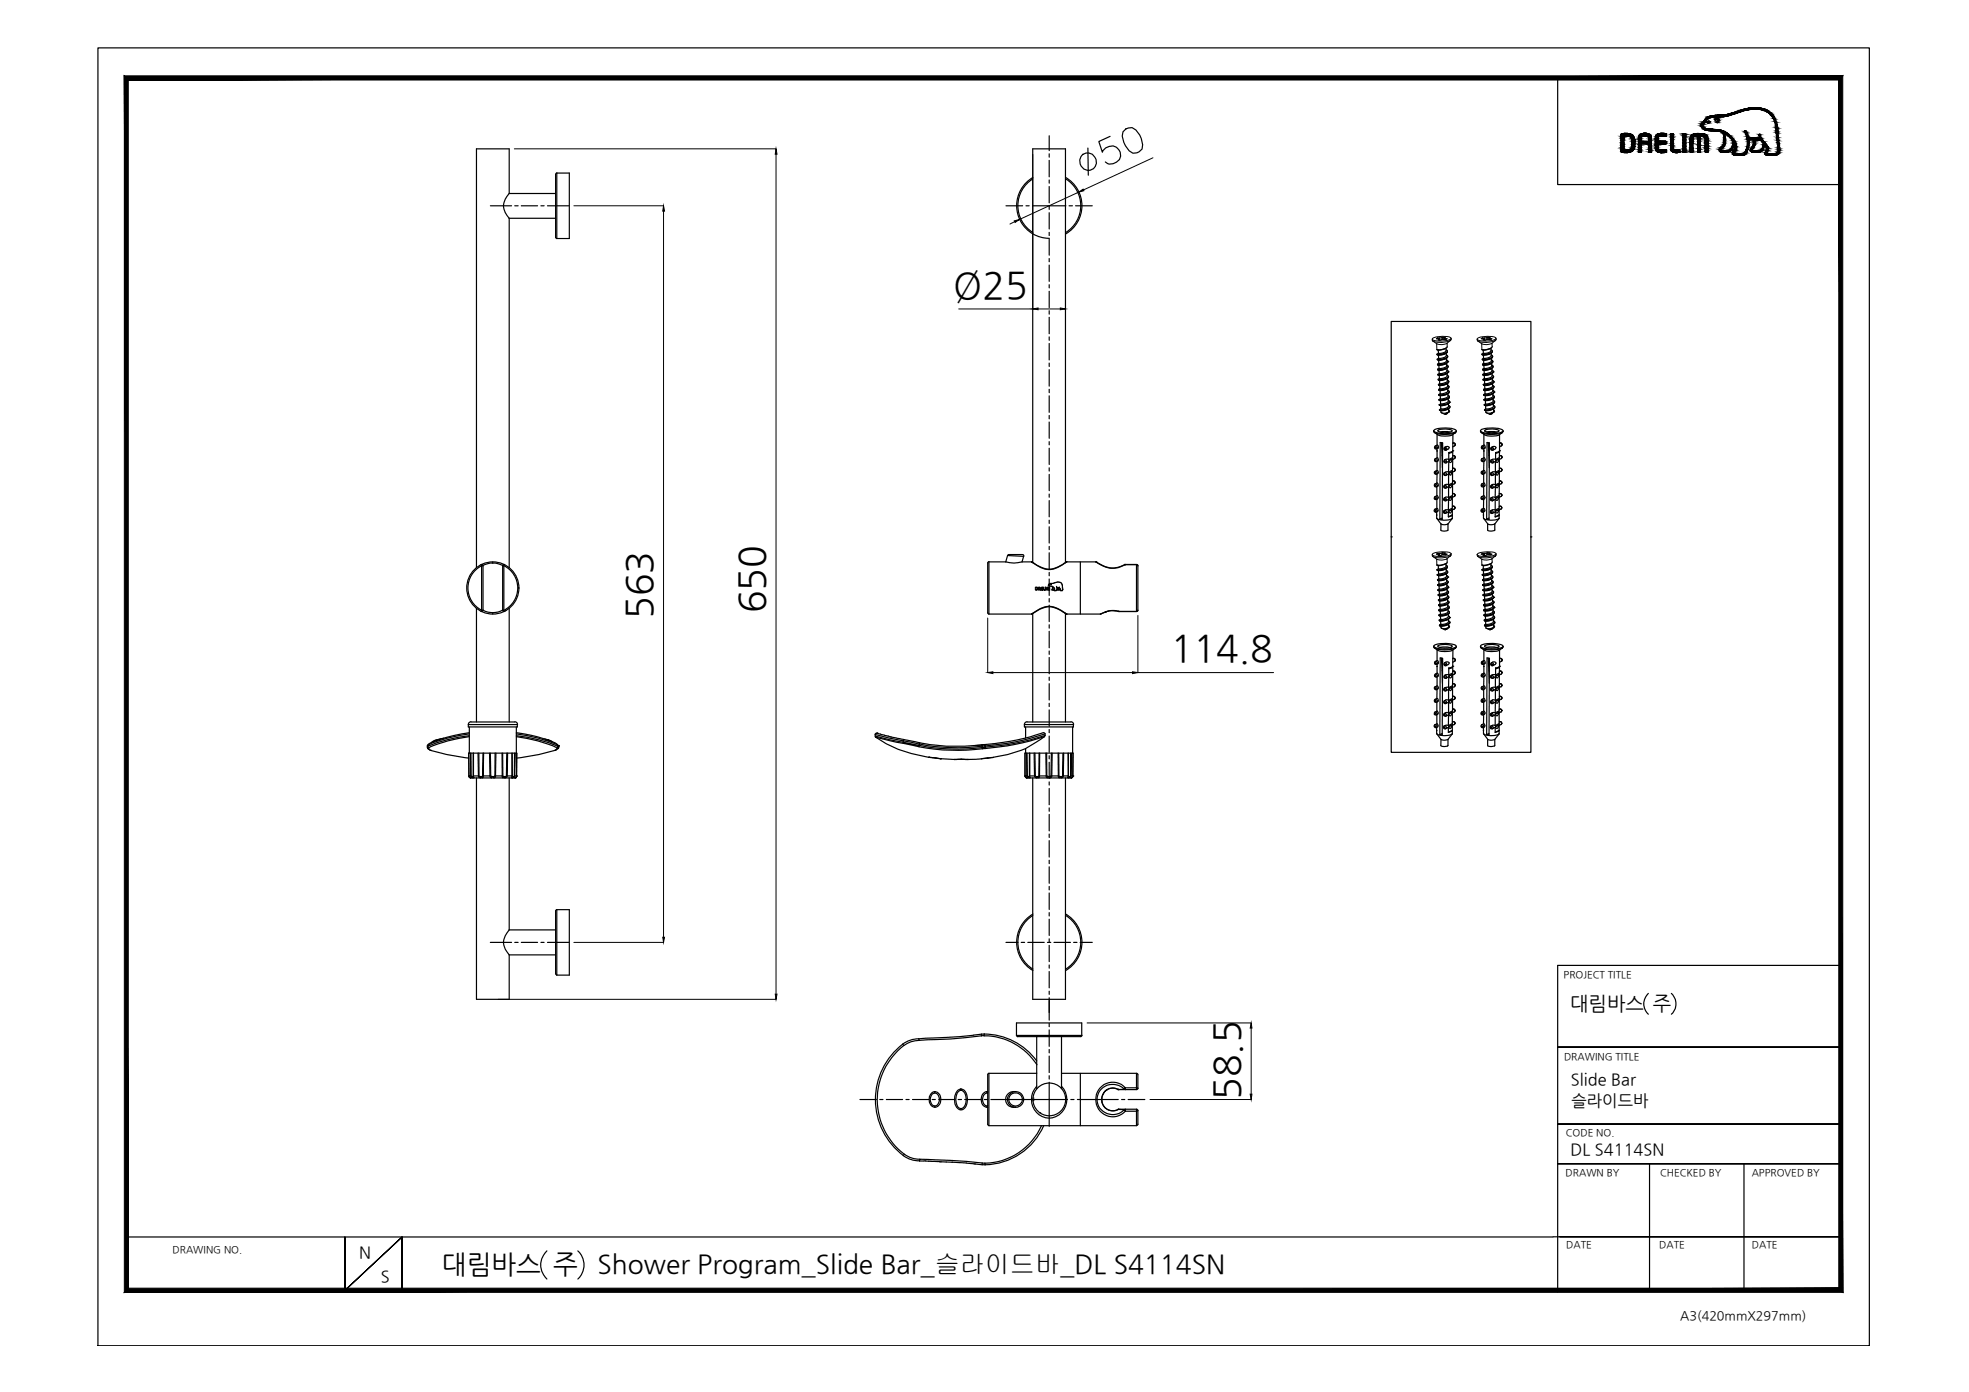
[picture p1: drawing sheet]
<svg xmlns="http://www.w3.org/2000/svg" width="420mm" height="297mm" viewBox="0 0 420 297" stroke-linecap="round" stroke-linejoin="round" font-family="sans-serif">
<defs><g id="words">
<g font-size="8">
<text x="203.4" y="63.5">Ø25</text>
<text x="163.2" y="130.9" transform="rotate(-90 163.2 130.9)">650</text>
<text x="139.2" y="132.1" transform="rotate(-90 139.2 132.1)">563</text>
<text x="249.8" y="141.1">114.8</text>
<text x="264.6" y="234.8" transform="rotate(-90 264.6 234.8)">58.5</text>
</g>
<g font-size="5.6">
<text x="94.3" y="271.6">대림바스 주</text>
<text x="127.5" y="271.6">Shower Program_Slide Bar_슬라이드바_DL S4114SN</text>
</g>
<text font-size="4.2" x="335.1" y="215.4">대림바스 주</text>
<g font-size="3.5">
<text x="335.2" y="231.5">Slide Bar</text>
<text x="335.4" y="235.9">슬라이드바</text>
<text x="335.1" y="246.4">DL S4114SN</text>
<text x="76.6" y="268.5">N</text>
<text x="81.3" y="273.6">S</text>
</g>
<text font-size="2.7" x="358.5" y="281.6">A3(420mmX297mm)</text>
<g font-size="2.1">
<text x="333.7" y="208.6">PROJECT TITLE</text>
<text x="333.7" y="226.2">DRAWING TITLE</text>
<text x="334.1" y="242.4">CODE NO.</text>
<text x="334.1" y="251">DRAWN BY</text>
<text x="354.2" y="251">CHECKED BY</text>
<text x="373.8" y="251">APPROVED BY</text>
<text x="36.8" y="267.4">DRAWING NO.</text>
<text x="334.2" y="266.4">DATE</text>
<text x="354.1" y="266.4">DATE</text>
<text x="373.8" y="266.4">DATE</text>
</g>
</g></defs>
<!-- layer: 0 -->
<path d="M27.4 274.9l-.9 .9 365.9-.9zM26.5 275.8l365.9-.9 .8 .9zM392.4 17.1v257.8l.8 .9zM393.2 16.2v259.6l-.8-258.7zM27.4 17.1h365l.8-.9zM26.5 16.2h366.7l-365.8 .9zM26.5 16.2l.9 258.7v-257.8zM26.5 16.2l.9 258.7-.9 .9z" fill="#000" stroke="#000" stroke-width=".21"/>
<g fill="none" stroke="#000" stroke-width=".25">
<path d="M20.9 10.2h378v277h-378zM332.4 16.6v22.8h60.4M118.6 37.2v13.4l.2 .3M118.8 36.9h2.7v14h-2.7zM118.8 36.9l-.2 .3M220.4 38.2a6.7 6.7 0 0 0 0 11.4M220.4 37.9a7 7 0 0 0-3.2 7.8 7 7 0 0 0 6.7 5.2M223.9 29v3.1M223.9 32.8v.7M223.9 34.2v3.5M223.9 38.4v.7M223.9 39.8v3.5"/>
<path d="M227.4 37.9a7 7 0 0 1 0 12M227.4 38.2a6.7 6.7 0 0 1 0 11.4M368.5 32.5h.1M108.7 41.3a3.5 3.5 0 0 0 0 5.3M108.7 41.3v-9.5h-7v89.3M108.7 46.6v74.5M108.7 46.6h9.9M108.7 41.3h9.9M223.9 44v.7M223.9 45.4v3.5M223.9 49.6v.7M223.9 51v3.5"/>
<path d="M223.9 55.2v.7M223.9 56.6v3.4M223.9 60.8v.6M223.9 62.2v3.4M223.9 66.3v.7M223.9 67.7v3.5M223.9 71.9v.7M223.9 73.3v3.5M223.9 77.5v.7M223.9 78.9v3.5M306.6 74.6h.1M306.6 74.6l.3 .1"/>
<path d="M306.6 75.7h.1M306.7 75.7l.2 .1M306.7 76.8h.1M306.7 76.8l.3 .1M306.8 77.9h.2M306.8 72.1l-.3 .2 .6 .1M306.8 72.1v.2M306.8 77.8v.1M306.8 72.1l.3 .1M306.8 78.9l.3 .2M306.8 78.9h.1M306.9 80h.1"/>
<path d="M306.9 74.7v.7M306.9 75.8l.1 .7M307 77.9h.1M307 76.9v.7M307 77.9l.1 .8M307.1 79.1v.6M307.1 72.2l.1 .3-.1-.1M307.7 72l-.6 .1M307.9 72h.5l-.2 .2h.2M307.9 72l-.2 .1v.3M307.9 72v.4M308.2 72.2l-.1 .2"/>
<path d="M308.4 72.4v-.1h.4l-.3 .1-1.6 .1h.2M308.5 74.4l-1.6 .3M308.5 74.4l-.9 .2h-1M308.5 75.4l-.9 .3-.7 .1M308.5 75.4l-.9 .3h-.9M308.6 76.5l-1.6 .4M308.6 76.5l-.9 .3h-1M308.6 74.3v.6a1.49 1.49 0 0 1-1.7 .5M308.6 77.6l-.9 .3h-.7M308.6 74.6l.2 .3a2.15 2.15 0 0 1-2.2 .7l.3-.2M308.6 75.4v.5l-.3 .3-1.3 .3M308.6 77.6l-.9 .2-.9 .1"/>
<path d="M308.6 75.7l.3 .3a2.15 2.15 0 0 1-2.2 .6l.3-.1M308.6 78.6l-1.5 .5M308.6 76.4v.7a1.49 1.49 0 0 1-1.6 .5M308.6 78.6l-.9 .3h-.9M308.7 79.7a2.24 2.24 0 0 1-1.8 .3M308.7 76.8l.2 .2v.2M308.7 79.7l-.9 .3h-.9M308.7 77.5l-.1 .7-.6 .3-.9 .2M308.7 77.9l.3 .3a2.3 2.3 0 0 1-2.2 .6l.3-.1M308.8 78.9l.2 .2v.2M308.8 78.6l-.1 .6a1.49 1.49 0 0 1-1.6 .5M308.8 74l-.3 .4"/>
<path d="M308.8 79.7l-.1 .7-.6 .3-.9 .1M308.8 75l-.3 .4M308.9 77.2a2.96 2.96 0 0 1-2.2 .5l.3-.1M308.9 76.1l-.3 .4M308.9 77.2h.1M309 77.2l-.4 .4M309 79.3a2.65 2.65 0 0 1-2.1 .6l.2-.2M309 78.3l-.4 .3M309 79.3h.1M309.1 79.3l-.4 .4M316.2 74.6h.1M316.3 74.6l.2 .1"/>
<path d="M316.3 75.7h.1M316.3 75.7l.3 .1M316.3 76.8h.1M316.3 76.8l.3 .1M316.3 72.1l-.2 .2h.4M316.3 72.1l.4 .1M316.3 72.1l.1 .2M316.3 77.8l.1 .1M316.4 77.9h.2M316.4 78.9h.1M316.4 78.9l.3 .2M316.4 80h.1"/>
<path d="M316.5 72.3l.2 .1M316.5 74.7v.7M316.6 75.8v.7M316.6 76.9v.7M316.6 77.9l.1 .8M316.7 79.1v.6M316.7 72.2l.1 .3-.1-.1M317.1 72.5h-.6h.2M317.3 72l-.6 .1M317.5 72h.5l-.2 .1M317.5 72l-.2 .1v.3M317.5 72v.4"/>
<path d="M317.7 72.4h.4l.2-.1h-.3v.1M317.7 72.2v.2M317.8 72.4l-.6 .1M317.8 72.1l.2 .1M318.1 74.4l-1.6 .3M318.1 74.4l-1 .2h-.8M318.1 75.4l-.9 .3-.6 .1M318.1 75.4l-.9 .3h-.9M318.2 76.5l-1.6 .4M318.2 74.6l.3 .3a2.15 2.15 0 0 1-2.2 .7l.2-.2M318.2 76.5l-.9 .3h-1M318.2 74.3l-.1 .7-.7 .3-.9 .1"/>
<path d="M318.2 75.7l.3 .3a2.15 2.15 0 0 1-2.2 .6l.3-.1M318.2 77.6l-.9 .3h-.7M318.2 75.4l-.1 .7-.6 .3-.9 .1M318.2 77.6l-.9 .2-.9 .1M318.2 76.8l.3 .3a2.15 2.15 0 0 1-2.2 .6l.3-.1M318.2 78.7l-1.5 .4M318.2 76.4v.8l-.7 .3-.9 .1M318.2 78.7l-.8 .2h-1M318.3 77.9l.3 .3a2.15 2.15 0 0 1-2.2 .6l.3-.1M318.3 79.7l-.9 .4h-.7M318.3 79.7l-.9 .3h-.9M318.3 77.5v.5l-.3 .4-1.3 .3"/>
<path d="M318.3 78.6v.6a1.29 1.29 0 0 1-1.1 .5h-.5M318.4 78.9l.2 .2v.2M318.4 79.7v.5l-.3 .3-1.3 .3M318.4 74l-.3 .4M318.5 75l-.4 .4M318.5 76.1l-.3 .4M318.5 77.2l-.3 .4M318.6 78.3l-.4 .4M318.6 79.3a2.96 2.96 0 0 1-2.2 .6l.3-.2M318.6 79.3h.1M318.7 79.3l-.4 .4M223.9 83.1v.7"/>
<path d="M223.9 84.5v3.5M223.9 88.7v.7M223.9 90.1v3.4M223.9 94.2v.7M223.9 95.6v3.5M223.9 99.8v.7M306.2 98.1l.2 .1-.1 .2zM306.3 95.4l.1 .2h-.2zM306.6 96.2v.1M306.9 91.8a3.7 3.7 0 0 1 3 .1 2.94 2.94 0 0 1-3.1 0zM306.9 81.1h.1M306.9 81.1l.3 .1"/>
<path d="M306.9 82.1l.1 .1M307 82.2l.2 .1M307 83.2h.1M307 84.3h.1M307.1 84.3l.2 .1M307.1 85.3h.1M307.1 85.4h.1M307.1 85.4l.3 .1M307.1 80.1l.1 .7M307.1 86.5h.1M307.2 86.5l.2 .1M307.2 87.5v.1"/>
<path d="M307.2 87.6h.2M307.2 81.2v.7M307.2 92.2l1.7-.1 .5 .1M307.3 84.4l.1 .7M307.3 94.4l.5 .1-.1 16.3h-.5zM307.4 85.1l-.3 .2M307.4 85.5v.7M307.4 87.6h.1M307.4 86.6l.1 .7M307.5 87.6l.1 .5h1.2M307.6 94.5l.2 5.3M308.2 98.4h.2l-.1 .2z"/>
<path d="M308.3 95.7l.1 .2h-.2zM308.5 88.3h.1M308.5 88.3l.2-.1zM308.6 88.3h.1M308.6 88.3l-.2 .1 .1-.1M308.8 80.8l-1 .4h-.6M308.8 80.8l-1.1 .3h-.8M308.8 81.9l-.9 .3-.7 .1M308.8 80l.3 .4a2.65 2.65 0 0 1-2.2 .5l.3-.1M308.8 81.9l-.9 .2-.9 .1M308.8 82.9l-.1 .1a2.06 2.06 0 0 1-1.7 .2M308.8 81.1l.3 .4-.6 .4-1.6 .2 .3-.2"/>
<path d="M308.8 80.7v.6l-.1 .2-1.5 .4M308.8 82.9l-1.3 .4-.5-.1M308.8 88.2l-.2 .1M308.9 82.2l.3 .4a2.52 2.52 0 0 1-2.2 .5l.2-.2M308.9 84l-.9 .4h-.7M308.9 84l-.9 .3h-.9M308.9 81.8v.7l-.7 .4-1 .1v-.7M308.9 83.2l.3 .5a2.39 2.39 0 0 1-2.2 .5l.3-.2M308.9 85.1l-.9 .3-.6 .1M308.9 82.9l-.1 .7-1.1 .4h-.4v-.7M308.9 85.1l-1.3 .3h-.5M309 86.2l-1.6 .4"/>
<path d="M309 84.3l.3 .2v.2a2.52 2.52 0 0 1-2.2 .6M309 84v.5l-.3 .4-1.3 .2M309 86.2l-.9 .3h-.9M309 87.3l-.9 .3h-.6M309 87.3l-1.3 .3h-.5M309 85.1l.1 .5-.3 .3-1.4 .3M309.1 85.4l.2 .2v.2M309.1 86.2v.5l-.3 .3-1.3 .3M309.1 86.5l.3 .3a2.31 2.31 0 0 1-2.2 .6l.3-.1M309.1 80.4l-.3 .4M309.1 87.2v.7l-.3 .2M309.1 81.5l-.3 .4"/>
<path d="M309.1 87.6l.2 .3-.5 .2M309.2 87.5v.1M309.2 82.6l-.4 .3M309.2 98.4h-.1M309.2 83.7l-.3 .3M309.2 98.2v.2M309.3 84.7l-.4 .4M309.3 85.8a2.7 2.7 0 0 1-2.2 .5l.3-.1M309.3 85.8h.1M309.4 85.8l-.4 .4M309.4 86.9l-.4 .4M310 98h.1"/>
<path d="M310 96.2h.1M310 96.2l-.3 .4-.4 .1-.2-.1 .9-.4M310 97.9l-.8 .3M310 97.9l-.4 .8h-.2l-.2-.3M310 100a.34 .34 0 0 1 .5 .3M310.1 94.5l.3 .1 .1 .2M310.1 97.2l.4 .2-.1 .4a.35 .35 0 0 0 .1-.4 .35 .35 0 0 0-.4-.2zM310.1 99.9l.3 .1 .1 .3M310.1 94.5l.4 .2-.1 .4M310.2 94.5h-.1M310.5 94.8v.1M310.5 97.6h.1"/>
<path d="M310.5 94.8h.1M310.5 97.5v.1M316.2 95.4l.2 .2zM316.2 98.1l.2 .2-.1 .1zM316.5 80l.2 .1M316.5 81.1h.1M316.5 81.1l.3 .1M316.6 82.2l.2 .1M316.6 82.1v.1M316.6 83.2h.1M316.6 84.3l.3 .1M316.6 84.3h.1"/>
<path d="M316.6 84.2h.1M316.6 96.2v.1M316.7 85.3h.1M316.7 85.4h.1M316.7 85.4l.3 .1M316.7 80.1l.1 .7M316.7 86.5h.1M316.8 86.5l.2 .1M316.8 81.2v.7M316.8 87.5v.1M316.8 87.6h.3M316.9 91.8a3.7 3.7 0 0 1 3 .1 2.94 2.94 0 0 1-3.1 0z"/>
<path d="M316.9 83.4v.6M316.9 84l-.3 .2M316.9 85.1l-.2 .1M317 85.5v.7M317 86.6v.7M317.1 87.6v.5h1.2M317.2 92.2l1.7-.1 .5 .1M317.3 94.4l.5 .1-.1 16.3h-.5zM317.6 94.5l.2 5.3M318.1 88.3h.1M318.2 88.3h.1M318.2 95.7h.2v.2z"/>
<path d="M318.2 98.4l.1 .2zM318.3 88.2l-.3 .2 .1-.1M318.3 88.2l-.2 .1M318.3 80.8l-.9 .4h-.6M318.3 88.2l-.3 .2M318.4 81.9l-.9 .3-.7 .1M318.4 81.9l-.9 .2-.9 .1M318.4 82.9l-.2 .1a2.06 2.06 0 0 1-1.6 .2M318.4 80l.3 .3a2.31 2.31 0 0 1-2.2 .7l.3-.2M318.4 80.7l.1 .6-.2 .2-1.5 .4M318.4 82.9l-1.3 .4-.5-.1M318.5 81.1l.2 .2v.2"/>
<path d="M318.5 81.8l-.1 .8-.6 .3-.9 .1-.1-.7M318.5 88.2h-.2M318.5 82.2l.3 .4a2.65 2.65 0 0 1-2.2 .5l.3-.2M318.5 84l-.9 .4h-.7M318.5 84l-1.9 .3M318.5 85.1l-.8 .3-.7 .1M318.5 83.2l.3 .3v.2M318.5 82.9v.7l-1.1 .4h-.5M318.5 85.1l-1.3 .3h-.5M318.6 86.2l-1.6 .4M318.6 84.3l.2 .2v.2a2.32 2.32 0 0 1-2.1 .6M318.6 84v.6l-.7 .4-1 .1v-.7"/>
<path d="M318.6 86.2l-.9 .3h-.9M318.6 87.3l-.9 .3h-.6M318.6 85.4l.3 .4a2.39 2.39 0 0 1-2.2 .5l.3-.1M318.6 87.3l-1.3 .3h-.5M318.6 85.1l-.1 .7-1.1 .4h-.4M318.7 86.5l.2 .1 .1 .3a2.52 2.52 0 0 1-2.2 .5l.2-.1M318.7 86.2l-.1 .7-.6 .3-1 .1M318.7 81.5l-.6 .4-1.6 .2 .3-.2M318.7 80.4v.1a2.49 2.49 0 0 1-2.2 .6M318.7 81.5h.1M318.7 87.2l.1 .5-.5 .4M318.7 87.5l.1 .1"/>
<path d="M318.8 81.5l-.4 .4M318.8 87.6l.1 .2-.1 .1-.5 .2M318.8 82.6l-.4 .3M318.8 83.7a2.65 2.65 0 0 1-2.2 .5M318.8 83.7h.1M318.8 83.7l-.3 .3M318.9 84.7l-.4 .4M318.9 85.8l-.3 .4M319 86.9l-.4 .4M319.2 98.4h-.1M319.2 98.2v.2M319.9 98h.1"/>
<path d="M319.9 97.9l-.7 .3M319.9 97.9l-.3 .8h-.2l-.2-.3M320 96.2h.1M320 96.2l-.3 .4-.4 .1-.2-.1 .9-.4M320 100h.4l.1 .3M320.1 94.5l.3 .1 .1 .2M320.1 99.9l.3 .1 .1 .3M320.1 94.5l.4 .2-.1 .4M320.1 99.9h.1M320.2 94.5h-.1M320.5 97.6l-.1-.3-.3-.1 .3 .1 .1 .3M320.5 97.6l-.1 .2 .1-.2"/>
<path d="M320.5 97.6h.1M320.5 97.5v.1M105.1 119.9v.3M211 119.9l-.2 .2v10.7M214.6 119.9a6.1 6.1 0 0 0 3.5 0M214.6 119.9h-3.6v11.1M215 118.5l.3-.2h2.9l.2 .1 .1 .3M215 118.5l-.4 1.4M215 118.5l3.4 .2-.3 1.2M218.1 119.9h2.1M220.1 119.9h.2M220.2 119.9l.1 .1"/>
<path d="M220.2 119.9l.2 .2M220.3 119.9l.1 .2M223.9 101.2v3.5M223.9 105.4v.7M223.9 106.8v3.5M223.9 111v.7M223.9 112.4v3.5M223.9 116.6v.7M223.9 118v3.5M227.5 119.9h-.1a5 5 0 0 1-6.4 .6l-.6-.4M227.5 120l-.2 .1M227.6 119.9l-.1 .1 .2-.1"/>
<path d="M227.7 119.9h6.1M227.7 119.9h-.2M230.5 119.9v11.1M233.8 119.9a5.7 5.7 0 0 0 6.2 .6M233.8 119.9h.1M233.8 119.9a5.2 5.2 0 0 0 6.3 .6M296.9 114.6v45.9h29.8v-45.9M296.9 114.6h.1M296.9 114.6v-46h29.8v46M306.2 103.6h.2v.1zM306.2 106.2l.2 .2h-.1zM306.2 108.9l.2 .1-.2 .1z"/>
<path d="M306.2 100.9l.2 .1zM306.6 109.8v.2M306.8 118.1l-.3 .2 .6 .1M306.8 118.1h.3l.1 .4M306.8 118.1v.2M307.1 118.3l.1 .2M307.6 118.5h-.7h.2M307.7 118l-.6 .1M307.7 110.5l-.5 .3M307.9 118h.5l-.2 .2h.2M307.9 118h-.2v.4M307.9 118v.4"/>
<path d="M308.1 106.6l.2-.1v.1zM308.2 103.8l.1 .2h-.1zM308.2 109.2l.1 .2zM308.2 118.1l-.1 .3M308.2 101.1l.2 .1-.1 .1zM308.4 118.4v-.1h.4l-.3 .1-.9 .1M308.8 119.9l-.3 .4M309.1 110.3l.8-.4v.1zM309.1 101.1h.1M309.1 109v.2M309.1 109.2h.1M309.1 106.5h.1"/>
<path d="M309.2 103.6v.2M309.2 106.3l-.1 .2M309.2 106.3l.8-.4-.4 .8-.2 .1-.3-.3M309.2 103.8h-.1M309.2 100.9v.2M309.9 108.8h.1M309.9 106.1h.1M309.9 106l-.7 .3M309.9 108.7l-.8 .3M309.9 108.7l-.3 .7h-.2l-.3-.2M309.9 109.9h.1M310 100.6l-.8 .3"/>
<path d="M310 103.3l-.8 .3M310 100.6l-.4 .8h-.2l-.2-.3M310 103.3l-.5 .8-.3-.3M310 103.4h-.1M310 100.7h-.1M310 108a.34 .34 0 0 1 .5 .3M310 105.3h.2l.3 .3M310 102.6a.33 .33 0 0 1 .5 .2 .33 .33 0 0 1-.2 .4l.2-.2M310.1 102.6l.3 .1 .1 .3M310.1 105.3l.2 .1 .2 .2M310.1 105.3h-.1M310.1 108l.2 .1 .2 .2"/>
<path d="M310.1 102.6v.1M310.5 105.7l-.2 .2zM310.5 102.9h.1M310.5 105.6v.1M310.5 108.3v.1M310.5 105.6h.1M310.5 102.9v.1M310.5 108.4l-.2 .2M310.5 100.2h.1M310.5 100.2l-.1 .4 .1-.3M316.2 103.6h.1v.1zM316.2 106.2l.1 .2h-.1z"/>
<path d="M316.2 108.9l.1 .1-.1 .1zM316.3 100.8v.2h-.1zM316.3 118.1l-.2 .2h.4M316.3 118.1h.4l.1 .4M316.3 118.1l.1 .2M316.5 118.3l.2 .1M316.6 109.8v.2M316.7 118.3l.1 .2M317.1 118.5h-.6h.2M317.3 118l-.6 .1M317.5 118h.5l-.2 .1M317.5 118h-.2v.4"/>
<path d="M317.5 118v.4M317.7 118.4h.4l.2-.1h-.3v.1M317.7 118.1v.3M317.7 110.5l-.5 .3M317.8 118.4l-.6 .1M317.8 118.1l.2 .1M318.2 103.8l.1 .1-.1 .1zM318.2 106.5l.1 .2zM318.2 109.2l.1 .2h-.2zM318.2 101.1l.2 .1-.2 .1zM318.4 119.9l-.3 .4M319.1 110.3l.8-.4-.1 .1z"/>
<path d="M319.1 101.1h.1M319.1 109v.2M319.1 109.2h.1M319.1 106.5h.1M319.1 103.8h.1M319.2 100.9v.2M319.2 103.6l-.1 .2M319.2 106.3l-.1 .2M319.9 108.8h.1M319.9 106.1h.1M319.9 106l-.7 .3M319.9 108.7l-.8 .3"/>
<path d="M319.9 106l-.3 .7-.3 .1-.2-.3M319.9 108.7l-.4 .7h-.2l-.2-.2M319.9 109.9h.1M319.9 100.6l-.7 .3M319.9 103.3l-.7 .3M319.9 100.6l-.3 .8h-.3l-.1-.3M319.9 103.3l-.4 .8-.4-.3M319.9 103.4h.1M319.9 100.7h.1M320 108h.3l.1 .3M320 102.6l.3 .1a.31 .31 0 0 1 .2 .2 .31 .31 0 0 1-.2 .3l.1-.4-.3-.2M320 105.3l.3 .1 .2 .2"/>
<path d="M320.1 105.3l.2 .1 .1 .2M320.1 105.3h-.1M320.1 108l.2 .1 .1 .2M320.4 108.3v.1M320.4 108.4l-.1 .2M320.5 100.2h.1M320.5 102.9h.1M320.5 105.6l-.2 .3 .1-.2M320.5 105.6h.1M320.5 102.9v.1M320.5 100.2l-.2 .4M326.7 114.6h.1"/>
<path d="M101.7 129.8v24.3M102.6 120.5l.2 .2M102.7 120.5h.2l.2 .2M102.8 130.2h.3M102.8 120.7v9.5M102.8 130.2l-.2 .3M102.8 120.7h.3M102.8 120.7a5.3 5.3 0 0 0-2.9 4.8 5.3 5.3 0 0 0 2.9 4.7M103.1 130.2l-.2 .2-.2 .1M103.1 130.2l1 .4 1 .1M103.1 120.7v9.5M105.1 120.2h-.5l-1.6 .5"/>
<path d="M105.1 120.2l1.1 .1 1.1 .4M105.1 130.7v.3M107.3 130.2l.1 .2 .3 .1M107.3 130.2l-1.1 .4-1.1 .1M107.3 130.2h.2M107.3 120.7v9.5M107.3 120.7h.2M107.5 130.2l.1 .3M107.5 120.7v9.5M107.5 120.7a5.3 5.3 0 0 1 3 4.8 5.3 5.3 0 0 1-3 4.7M107.6 120.5l-.1 .2M107.7 120.5h-.3l-.1 .2"/>
<path d="M108 130.3l-.1 .1M108.7 129.8v24.3M210.8 130.8l.2 .2M220.2 131h.1a6.2 6.2 0 0 1 4.1-1.5 8.9 8.9 0 0 1 3.1 1.5M220.3 131h-.2M220.4 120v-88.2h7v88.2M220.4 130.9v23.2M220.4 130.8l.8-.5a4.3 4.3 0 0 1 5.4 0l.7 .5M220.4 120.1l.8 .5a4.3 4.3 0 0 0 5.4 0l.7-.5M220.4 130.8l-.3 .2h-9.1M223.9 122.1v.8M223.9 123.5v3.6"/>
<path d="M223.9 127.7v.8M223.9 129.1v3.5M223.9 133.3v.7M223.9 134.7v3.5M223.9 138.9v.7M227.3 130.8l.4 .2M227.4 130.9v23.2M235.8 130.7l.3-.2-1.2 .5h-7.3M236.5 130.4l1.1-.1 1.1 .2M236.5 130.4l-.4 .1M238.7 130.5v-.1a4.9 4.9 0 0 0-3.9 .6M238.7 130.5h.1"/>
<path d="M240 120.5h.1M240 120.5h2.5l.3 .2M240 120.4h.1M240.1 120.5h2.4M240.1 120.5h.1M240.2 120.5h-.2M242.5 130.5h-3.8h3.8M242.5 120.5v10M242.5 120.5l.3 .2M242.8 120.7v9.5l-.3 .3M306.6 120.6h.1M306.6 120.6l.3 .1"/>
<path d="M306.6 121.6l.1 .1M306.7 121.7l.2 .1M306.7 122.7h.1M306.7 122.7l.3 .2M306.8 123.8l.2 .1M306.8 123.8h.1M306.8 124.9l.3 .1M306.8 124.9h.1M306.8 124.8h.1M306.9 137.8a3.7 3.7 0 0 1 3 .1 2.94 2.94 0 0 1-3.1 0zM306.9 125.8v.1M306.9 126h.1"/>
<path d="M306.9 127.1h.1M306.9 120.7v.7M306.9 126.9h.1M306.9 127.1l.3 .1M306.9 121.8l.1 .7M306.9 128.1l.1 .1M307 128.2h.2M307 123.9h.1M307 122.9v.6M307 129.2h.1M307 130.3h.1M307 123.9l.1 .7"/>
<path d="M307.1 130.3l.2 .1M307.1 124.6l-.3 .2M307.1 131.2h.1M307.1 125v.7M307.1 131.3v.1M307.1 131.4l.3 .1M307.1 125.7l-.2 .1M307.1 126.1l.1 .7M307.1 132.4l.1 .1M307.2 132.5l.2 .1M307.2 126.8l-.3 .1M307.2 133.5h.1"/>
<path d="M307.2 133.5l.2 .1M307.2 127.2v.7M307.2 138.1h1.7l.5 .1M307.2 128.2v.8M307.3 130.4l.1 .7M307.4 131.1l-.3 .1M307.4 131.5v.7M307.4 133.6h.1M307.4 132.6l.1 .6M307.5 133.6l.1 .4 1.2 .1M308.5 134.3h.1M308.5 120.3l-1.6 .4"/>
<path d="M308.5 120.3l-.9 .3h-1M308.5 121.4l-.9 .3-.7 .1M308.5 121.4l-.9 .2-.9 .1M308.6 122.5l-1.6 .4M308.6 122.5l-.9 .2h-1M308.6 120.2v.7a1.49 1.49 0 0 1-1.7 .5M308.6 134.3h.1M308.6 123.5l-.9 .4h-.7M308.6 120.6l.2 .3a2.15 2.15 0 0 1-2.2 .7l.3-.2M308.6 121.3v.5l-.3 .4-1.3 .3M308.6 123.5l-.9 .3h-.9M308.6 134.3l-.2 .1 .1-.1"/>
<path d="M308.6 121.7l.3 .3a2.15 2.15 0 0 1-2.2 .6l.3-.1M308.6 124.6l-1.5 .4M308.6 122.4v.6a1.49 1.49 0 0 1-1.6 .5M308.6 124.6l-.9 .3h-.9M308.7 125.7l-.1 .1a2.16 2.16 0 0 1-1.7 .2M308.7 122.8l.2 .2v.2M308.7 125.7l-.9 .3h-.9M308.7 123.5l-.1 .7-.6 .3-.9 .1M308.7 134.2l-.2 .1M308.7 123.8l.3 .4a2.32 2.32 0 0 1-2.2 .6M308.7 134.2l-.3 .1M308.7 134.2l-.1 .1"/>
<path d="M308.8 126.8l-1 .3-.6 .1M308.8 124.9l.2 .2v.2M308.8 124.6l-.1 .6a1.49 1.49 0 0 1-1.6 .5M308.8 126.8l-1.1 .3h-.8M308.8 127.9l-.9 .3h-.7M308.8 126l.3 .4a2.32 2.32 0 0 1-2.2 .5M308.8 125.7l-.1 .7-.6 .3-.9 .1M308.8 127.9l-.9 .2-.9 .1M308.8 128.9l-.1 .1a2.06 2.06 0 0 1-1.7 .2M308.8 127.1l.3 .4-.6 .4-1.6 .1 .3-.1M308.8 121l-.3 .4M308.8 126.7v.6l-.1 .2-1.5 .4"/>
<path d="M308.8 128.9l-1.3 .4-.5-.1M308.8 134.1l-.1 .1M308.9 128.2l.3 .3a2.52 2.52 0 0 1-2.2 .6l.2-.2M308.9 130l-.9 .4h-.7M308.9 130l-.9 .3h-.9M308.9 127.8l-.1 .7-.6 .3-1 .2M308.9 129.2l.3 .4a2.39 2.39 0 0 1-2.2 .5l.3-.1M308.9 131.1l-.9 .3-.6 .1M308.9 123.2a2.96 2.96 0 0 1-2.2 .5l.3-.2M308.9 122.1l-.3 .4M308.9 128.9l-.1 .7-1.1 .4h-.4v-.7M308.9 131.1l-1.3 .3h-.5"/>
<path d="M308.9 123.2h.1M309 132.2l-1.6 .4M309 123.2l-.4 .3M309 130.3l.3 .2v.2a2.52 2.52 0 0 1-2.2 .5M309 130v.5l-.3 .3-1.3 .3M309 132.2l-.9 .2-.9 .1M309 133.2l-.9 .4h-.6M309 124.3l-.4 .3M309 125.3a2.91 2.91 0 0 1-2.1 .6M309 125.3h.1M309 133.2l-1.3 .4-.5-.1M309 131l.1 .5-.3 .4-1.4 .3"/>
<path d="M309.1 125.3l-.4 .4M309.1 131.4l.2 .2v.2M309.1 132.1v.5l-.3 .4-1.3 .2M309.1 132.5l.3 .3a2.31 2.31 0 0 1-2.2 .6l.3-.2M309.1 126.4l-.3 .4M309.1 133.2v.7l-.3 .2M309.1 127.5l-.3 .4M309.1 133.5l.2 .4-.5 .2M309.2 133.5h.1M309.2 128.6l-.4 .3M309.2 129.6l-.3 .4M309.3 130.7l-.4 .4"/>
<path d="M309.3 131.8a2.7 2.7 0 0 1-2.2 .5l.3-.1M309.3 131.8h.1M309.4 131.8l-.4 .4M309.4 132.9l-.4 .3M316.2 120.6h.1M316.3 120.6l.2 .1M316.3 121.6v.1M316.3 121.7l.3 .1M316.3 122.7h.1M316.3 122.7l.3 .2M316.3 123.8h.1M316.4 123.8l.2 .1"/>
<path d="M316.4 124.9h.1M316.4 124.9l.3 .1M316.4 126h.1M316.5 126l.2 .1M316.5 127.1h.1M316.5 125.8l-.1 .1M316.5 127.1l.3 .1M316.5 120.7v.7M316.6 128.2h.2M316.6 121.8v.7M316.6 128.1v.1M316.6 129.2h.1"/>
<path d="M316.6 122.9v.6M316.6 130.3l.3 .1M316.6 130.3h.1M316.6 130.1h.1M316.6 123.9l.1 .7M316.7 131.2h.1M316.7 125v.7M316.7 131.3v.1M316.7 131.4l.3 .1M316.7 125.7l-.2 .1M316.7 126.1l.1 .7M316.7 132.4l.1 .1"/>
<path d="M316.8 132.5l.2 .1M316.8 127.2v.7M316.8 133.5h.1M316.8 133.5l.3 .1M316.8 128.2l.1 .8M316.9 137.8a3.7 3.7 0 0 1 3 .1 2.94 2.94 0 0 1-3.1 0zM316.9 129.3v.7M316.9 130l-.3 .1M316.9 131.1l-.2 .1M317 131.5v.7M317 132.6v.6M317.1 133.6v.5h1.2"/>
<path d="M317.2 138.1h1.7l.5 .1M318.1 134.3h.1M318.1 120.3l-1.6 .4M318.1 120.3l-1 .3h-.8M318.1 121.4l-.9 .3-.6 .1M318.1 121.4l-.9 .2-.9 .1M318.2 122.5l-1.6 .4M318.2 120.6l.3 .3a2.15 2.15 0 0 1-2.2 .7l.2-.2M318.2 122.5l-.9 .2h-1M318.2 120.2l-.1 .8-.7 .3-.9 .1M318.2 134.3h.1M318.2 121.7l.3 .3a2.15 2.15 0 0 1-2.2 .6l.3-.1"/>
<path d="M318.2 123.5l-.9 .4h-.7M318.2 121.3l-.1 .8-.6 .3-.9 .1M318.2 123.5l-.9 .3h-.9M318.2 122.8l.3 .3a2.15 2.15 0 0 1-2.2 .6l.3-.2M318.2 124.6l-1.5 .4M318.2 122.4v.8l-.7 .3h-.9M318.2 124.6l-.8 .3h-1M318.3 123.8l.3 .3a2.15 2.15 0 0 1-2.2 .7l.3-.2M318.3 125.7l-.9 .3-.7 .1M318.3 125.7l-.9 .3h-.9M318.3 123.5v.5l-.3 .3-1.3 .3M318.3 134.2l-.3 .2 .1-.1"/>
<path d="M318.3 134.2l-.2 .1M318.3 126.8l-.9 .3-.6 .1M318.3 124.6v.6a1.29 1.29 0 0 1-1.1 .5h-.5M318.3 134.2l-.3 .1M318.4 127.9l-.9 .3h-.7M318.4 124.9l.2 .2v.2M318.4 125.7v.5l-.3 .3-1.3 .3M318.4 127.9l-.9 .2-.9 .1M318.4 128.9l-.2 .1a2.06 2.06 0 0 1-1.6 .2M318.4 126l.3 .3a2.31 2.31 0 0 1-2.2 .6l.3-.1M318.4 126.7l.1 .6-.2 .2-1.5 .4M318.4 128.9l-.9 .3h-.9"/>
<path d="M318.5 121l-.4 .4M318.5 127.1l.2 .2v.2M318.5 127.8l-.1 .7-.6 .3-.9 .2M318.5 134.1l-.2 .1M318.5 128.2l.3 .3a2.65 2.65 0 0 1-2.2 .5l.3-.1M318.5 130l-.9 .4h-.7M318.5 122.1l-.3 .4M318.5 130l-1.9 .3M318.5 131.1l-.8 .3-.7 .1M318.5 123.2l-.3 .3M318.5 129.2l.3 .2v.2M318.5 128.9v.7l-1.1 .4h-.5"/>
<path d="M318.5 131.1l-1.3 .3h-.5M318.6 132.2l-.9 .3-.7 .1M318.6 124.3l-.4 .3M318.6 130.3l.2 .2v.2a2.32 2.32 0 0 1-2.1 .5M318.6 130v.6l-.7 .4-1 .1v-.7M318.6 132.2l-.9 .2-.9 .1M318.6 133.2l-.9 .4h-.6M318.6 131.4l.3 .4a2.39 2.39 0 0 1-2.2 .5l.3-.1M318.6 125.3a2.96 2.96 0 0 1-2.2 .6M318.6 125.3h.1M318.6 133.2l-1.3 .4-.5-.1M318.6 131l-.1 .8-1.1 .4h-.4"/>
<path d="M318.7 132.5l.2 .1 .1 .3a2.52 2.52 0 0 1-2.2 .5l.2-.2M318.7 125.3l-.4 .4M318.7 132.1l-.1 .8-.6 .3h-1M318.7 127.5l-.6 .4-1.6 .1 .3-.1M318.7 126.4v.1a2.49 2.49 0 0 1-2.2 .6M318.7 127.5h.1M318.7 133.2l.1 .5-.5 .4M318.7 133.5h.1M318.8 127.5l-.4 .4M318.8 133.5l.1 .2-.1 .2-.5 .2M318.8 128.6l-.4 .3M318.8 129.6a2.65 2.65 0 0 1-2.2 .5"/>
<path d="M318.8 129.6h.1M318.8 129.6l-.3 .4M318.9 130.7l-.4 .4M318.9 131.8l-.3 .4M319 132.9l-.4 .3M91.2 159.4v-.2l.1 .5M91.2 159.2h.1M91.2 159.1h.1M91.2 159.4h.1M91.2 159.5h.1M91.2 159.1v.1M91.2 159.4v.1"/>
<path d="M91.2 159.5l.2 .2M91.3 159.7l.5 .4M91.3 159.7h.1M91.3 159.7l.2 .1M91.4 159.8l.4 .3M93.3 157.8h.1M93.3 157.8l-1.1 .6M93.3 157.9l-.8 .4M93.5 157.8h-.2M94 157.7l-.7 .1M94.7 157.5l-1.4 .3M99.9 154.6h10.5v.5h-10.5z"/>
<path d="M100.1 156.6a27.8 27.8 0 0 0-8.7 2.3l-.2 .3M100.1 157.2a25 25 0 0 0-8.6 2.4l-.1 .2M100.1 157a23.2 23.2 0 0 0-8.8 2.4h-.1M100.1 156.4a24.6 24.6 0 0 0-8.8 2.5l-.1 .2M100.1 155.1v5.6M100.5 154.1h9.3M100.5 154l-.3 .1-.3 .5M109.9 154l.3 .1 .2 .5M110.2 156.4a26.9 26.9 0 0 1 8.6 2.4l.3 .3M110.2 157.2a26.3 26.3 0 0 1 8.7 2.4v.2l-.5 .3M110.2 157a22.2 22.2 0 0 1 8.8 2.4l.1 .1M110.2 156.6a23.6 23.6 0 0 1 8.8 2.5l.1 .1"/>
<path d="M110.2 155.1v5.6M116.2 157.7l.6 .1M116.7 157.8h.1M116.8 157.8h.1M116.8 157.8l1 .5M116.8 157.9l.6 .2M119 159.7h.1M119 159.7l-.6 .4M119 159.7l-.1 .1M119 159.7h-.1M119.1 159.5h.1M119.1 159.5l-.1 .2"/>
<path d="M119.1 159.2h.1M119.1 159.1h.1M119.1 159.1v.4M119.2 159.1v.1M119.2 159.2h.1M186.8 156.7l.1 .6M186.8 156.7l5.9 1.4M186.8 157.1l2.9 .7 3 .6v-.3M186.9 157.3a25.3 25.3 0 0 0 11.3 4.3M186.9 157.3l5.9 1.3M187.1 156.5l2.9 .7 6.2 1.3M187.1 156.5h.1"/>
<path d="M187.1 156.5h-.3v.2M192.7 158.4l3.5 .7-.1 .3-3.3-.8zM192.7 158.1l3.5 .7M192.9 157.8l-.2 .3M196.1 159.4a45.1 45.1 0 0 0 13.5 .4v-.3M196.2 158.8a41.8 41.8 0 0 0 13.9 .4M196.2 159.1a42.5 42.5 0 0 0 13.4 .4M196.2 158.8v.3M196.2 158.5a42.1 42.1 0 0 0 13.4 .5M196.2 158.5v.3M208 159.1l2.2-.2v.3M209.6 159v.5"/>
<path d="M210.2 159.1h-.1M210.2 159.2v.5M210.2 159.4l-.6 .1M210.2 159.7l-.5 .1M218.6 154.6v.5h10.5v-.5M218.6 154.6h10.5M218.8 159.7a28.4 28.4 0 0 1-8.1 2.1M218.8 155.1v2.4M218.8 159.7v1M219.1 154.1h9.4M219.2 154l-.3 .1-.3 .5M222.9 157.2l-4.1 2.5"/>
<path d="M222.9 157.2l-3.1 .9-3.2 .7-6.4 .9M223 156.6l-.3-.2a55.6 55.6 0 0 1-13.1 2.6M223 156.9l-4.7 1.4a50 50 0 0 1-8.1 1.1M223 156.6a51.9 51.9 0 0 1-12.8 2.6M223 156.9l-.1 .3M223 156.6v.3M223.9 140.3v3.5M223.9 144.5v.7M223.9 145.9v3.5M223.9 150.1v.7M223.9 151.5v3.5M223.9 155.7v.7"/>
<path d="M223.9 157.1v3.4M228.5 154l.3 .1 .3 .5M228.9 155.1v5.6M306.2 149.5h.2v.2zM306.2 152.2l.2 .1-.1 .1zM306.2 154.9l.2 .1-.2 .1zM306.2 144.1l.2 .1-.1 .1zM306.2 146.8l.2 .2zM306.3 141.4l.1 .2h-.2zM306.6 155.8v.1M306.6 142.2v.1M307.3 140.4l.5 .1-.1 16.3-.5-.1z"/>
<path d="M307.6 140.4l.2 5.4M307.7 156.5l-.5 .2M308.1 152.5h.2v.1zM308.2 149.8l.1 .2h-.1zM308.2 155.2l.1 .2zM308.2 147.1l.2 .1-.1 .1zM308.2 144.4h.2l-.1 .2zM308.3 141.7l.1 .2-.2-.1zM309.1 156.3l.8-.5v.2zM309.1 147.1h.1M309.1 155v.2M309.1 155.2h.1"/>
<path d="M309.1 152.5h.1M309.2 149.6v.1M309.2 152.3l-.1 .2M309.2 152.3l.8-.4-.4 .8-.2 .1-.3-.3M309.2 149.7l-.1 .1M309.2 144.4h-.1M309.2 144.2v.2M309.2 146.9v.2M309.9 154.8h.1M309.9 152.1h.1M309.9 152l-.7 .3M309.9 154.7l-.8 .3"/>
<path d="M309.9 154.7l-.3 .7h-.3l-.2-.2M310 146.6l-.8 .3M310 149.3l-.8 .3M310 146.6l-.4 .7h-.2l-.2-.2M310 149.3l-.5 .8-.3-.4M310 144h.1M310 149.4h-.1M310 149.2l-.8 .4M310 146.7h-.1M310 149.2v.1M310 142.2h.1M310 142.1v.1"/>
<path d="M310 142.2l-.3 .4-.4 .1-.2-.1 .9-.4M310 154a.34 .34 0 0 1 .5 .3M310 143.9l-.8 .3M310 143.9l-.4 .7-.2 .1-.2-.3M310 148.6a.33 .33 0 0 1 .5 .2 .33 .33 0 0 1-.2 .4l.2-.3M310 145.9a.34 .34 0 0 1 .5 .3M310 154l.3 .1 .2 .2M310 151.3l.3 .1 .2 .2-.2-.2zM310.1 140.5a.33 .33 0 0 1 .4 .2 .33 .33 0 0 1-.1 .4l.1-.2M310.1 148.6l.3 .1 .1 .2M310.1 154h-.1M310.1 140.5l.3 .1 .1 .3"/>
<path d="M310.1 145.9l.4 .3M310.1 145.9h.1M310.1 148.6h.1M310.2 140.5h-.1M310.5 148.9h.1M310.5 151.6h.1M310.5 154.3h.1M310.5 148.9v.1M310.5 143.5l-.1-.2-.3-.1h.3l.1 .3M310.5 154.4l-.2 .2M310.5 151.7l-.2 .2zM310.5 143.6l-.1 .2 .1-.2"/>
<path d="M310.5 140.8h.1M310.5 143.5h.1M310.5 146.2l-.1 .3 .1-.2M310.5 146.2h.1M316.2 149.5h.1v.2zM316.2 152.2l.1 .1-.1 .1zM316.2 154.9l.1 .1-.1 .1zM316.2 141.4l.2 .2zM316.2 144.1l.2 .1-.1 .1zM316.2 146.8l.1 .2h-.1zM316.6 155.8v.1M316.6 142.2v.1"/>
<path d="M317.3 140.4l.5 .1-.1 16.3-.5-.1zM317.6 140.4l.2 5.4M317.7 156.5l-.5 .2M318.1 152.5h.1l.1 .1-.1 .1zM318.2 149.8h.1l-.1 .2zM318.2 155.2l.1 .2-.2-.1zM318.2 147.1l.2 .1-.2 .1zM318.2 141.7h.2v.2zM318.2 144.4l.1 .2zM319.1 156.3l.8-.5-.1 .2zM319.1 147.1h.1M319.1 155v.2"/>
<path d="M319.1 155.2h.1M319.1 152.5h.1M319.1 149.7v.1M319.2 146.9v.2M319.2 149.6l-.1 .1M319.2 152.3l-.1 .2M319.2 144.4h-.1M319.2 144.2v.2M319.9 154.8h.1M319.9 152.1h.1M319.9 152l-.7 .3M319.9 154.7l-.8 .3"/>
<path d="M319.9 152l-.3 .7-.3 .1-.2-.3M319.9 154.7l-.4 .7h-.3l-.1-.2M319.9 144h.1M319.9 146.6l-.7 .3M319.9 149.3l-.7 .3M319.9 143.9l-.7 .3M319.9 143.9l-.3 .7-.2 .1-.2-.3M319.9 146.6l-.3 .7h-.3l-.1-.2M319.9 149.3l-.4 .8-.4-.4M319.9 149.4h.1M319.9 149.2l-.7 .4M319.9 146.7h.1"/>
<path d="M319.9 149.2v.1M320 142.2h.1M320 142.1v.1M320 142.2l-.3 .4-.4 .1-.2-.1 .9-.4M320 154h.3l.1 .3M320 148.6h.3a.31 .31 0 0 1 .2 .3 .31 .31 0 0 1-.2 .3l.1-.4-.3-.2M320 145.9h.4l.1 .3M320 154l.3 .1 .1 .2M320.1 140.5a.33 .33 0 0 1 .4 .2 .33 .33 0 0 1-.1 .4l.1-.2M320.1 143.2l.4 .2-.1 .4a.35 .35 0 0 0 .1-.4 .35 .35 0 0 0-.4-.2zM320.1 154h-.1M320.1 145.9l.3 .1 .1 .2"/>
<path d="M320.2 140.5l.2 .1 .1 .3M320.4 154.3h.1M320.4 151.6l-.1-.2-.3-.1 .3 .1 .2 .2M320.4 154.4l-.1 .2M320.4 151.7l-.1 .2 .2-.2M320.5 146.2l-.2 .3M320.5 148.9h.1M320.5 151.6h.1M320.5 148.9v.1M320.5 146.2h.1M320.5 140.8h.1M91.8 160.1l3.5 .9 4.7 .8"/>
<path d="M91.8 160.1h.1M100 160.7l.1 4.9 .2 .4M100 160.7h10.3l-.1 4.9M100 160.7l.1 4.9M100.1 165.6h.1M100.1 165.7l.3 .3M100.1 165.6h.3M100.3 166h.1zM100.4 160.7v4.9M100.4 165.6a.45 .45 0 0 0 .6 .4l-.2-.3M100.5 166h.1M100.5 160.7l-.1 4.9"/>
<path d="M100.5 165.6l.3 .1M100.8 165.7h.1M101 165.6l-.1 .1M101 160.7v4.9v-4.9M101.7 166v47.2h7v-9.4M102 160.7l.1 4.9M102.1 165.6h-1.1l.2 .4-.3-.3M102.1 165.6a.45 .45 0 0 0 .5 .4v-.3M102.2 160.7v4.9h-.1M102.2 165.6l.4 .1M102.6 165.7h.2M103 165.6l-.2 .1"/>
<path d="M103.1 160.7l-.1 4.9 .2-4.9M104.5 160.7v4.9M104.5 165.6h-1.4l-.2 .4-.1-.3M104.5 165.6l.3 .4h.2v-.3M104.6 160.7l.1 4.9 .3 .1M104.7 165.5h-.1M105 165.7h.3M105.6 165.5h.2M105.6 160.7v4.9l-.3 .1M105.7 165.6a.34 .34 0 0 1-.4 .4v-.3M105.7 165.6h1.5M105.8 160.7l-.1 4.9"/>
<path d="M107.1 160.7l.1 4.9M107.2 165.6l.1 .4 .2-.3M107.3 160.7v4.9h-.1M107.3 165.6l.2 .1M107.5 165.7h.3M108.1 165.6l-.3 .1M108.1 160.7v4.9h.1l.1-4.9M108.7 166v32.4M109.2 165.6h-1l-.2 .3-.4 .1 .2-.3M109.2 165.6l-.1 .4 .3-.3M109.2 160.7v4.9M109.3 160.7l-.1 4.9"/>
<path d="M109.3 165.6l.1 .1M109.4 165.7h.1M109.8 165.6l-.3 .1M109.8 160.7v4.9l.1-4.9M109.9 166h.1M110 166h-.1M110 165.9h.1M110.1 165.9l-.1 .1M110.1 165.9h.1M110.2 165.9h-.1M110.2 165.8h.1M110.2 165.6h.1"/>
<path d="M110.2 165.6l-.1 .3-.2 .1M110.2 165.6l-.3 .4h-9.5M110.2 165.6h-.4a.45 .45 0 0 1-.5 .4l.2-.3M110.2 165.7v.1M110.3 165.7h-.1M110.3 165.7h.1M110.3 165.6v.1M118.4 160.1l-3.4 .9-4.7 .8M118.4 160.1h.1M198.2 161.6h.1M198.2 161.6l2.5 .3M198.2 161.6l2.4 .3"/>
<path d="M199.5 161.7h.1M200.6 161.9h.1M200.7 161.9h.1M200.7 161.9l3 .2M205 162l-1.3 .1M205 162l1.4 .1zM205 162h.1M206.4 162.1h.1M210.7 161.8h.1M210.7 161.7l-1.2 .2M211.9 161.6l-5.5 .5M218.7 165.6h.1"/>
<path d="M218.7 160.7l.1 4.9M218.7 165.6h.4M218.7 160.7h7.9M218.7 160.7v4.9M218.8 165.6l.3 .4h9.4M218.8 165.7l.3 .3M218.8 165.6h.1M219 166h.1M219.1 160.7v4.9M219.1 165.6l.2 .3 .4 .1-.3-.3M219.1 160.7l.1 4.9h-.1M219.2 166h.1"/>
<path d="M219.2 165.6l.2 .1M219.4 165.7h.2M219.7 165.6l-.1 .1M219.7 160.7v4.9v-4.9M220.4 166v47.2h7v-47.2M220.7 160.7l.1 4.9M220.8 165.6h-1.1l.1 .4-.2-.3M220.8 165.6l.2 .3 .3 .1-.1-.3M220.8 160.7l.1 4.9h-.1M220.9 165.6l.3 .1M221.2 165.7h.3M221.7 165.6l-.2 .1"/>
<path d="M221.7 160.7v4.9h.1l.1-4.9M223.2 160.7l.1 4.9M223.3 165.6h-1.5l-.2 .4-.1-.3M223.3 165.6a.34 .34 0 0 0 .4 .4v-.3M223.3 160.7l.1 4.9 .3 .1M223.4 165.5h-.1M223.7 165.7h.3M223.9 161.3v.6M223.9 162.7v3.4M223.9 166.8v.7M223.9 168.2v3.5M223.9 172.4v.7"/>
<path d="M223.9 173.8v3.5M223.9 178v.7M223.9 179.4v3.5M224.3 165.5h.1M224.4 160.7l-.1 4.9-.3 .1M224.4 165.6l-.2 .4h-.2v-.3M224.4 165.6h1.4M224.5 160.7l-.1 4.9M225.8 160.7v4.9M225.8 165.6l.2 .4 .2-.3M225.9 160.7l.1 4.9h-.2M226 165.6l.2 .1"/>
<path d="M226.2 165.7h.2M226.8 165.6l-.4 .1M227 160.7l-.1 4.9h-.1v-4.9h2.2M227.9 160.7l.1 4.9M228 165.6h-1.1a.45 .45 0 0 1-.6 .4l.1-.3M228 165.6l-.2 .4 .3-.3M228 165.6l.1 .1M228 160.7v4.9M228.1 165.7h.1M228.5 165.6l-.3 .1M228.5 160.7v4.9l.1-4.9M228.7 166h-.1"/>
<path d="M228.7 165.9l-.1 .1M228.7 165.9h.1M228.8 165.9l-.1 .1M228.8 165.9h.1M228.8 165.8l-.3 .2h.2M228.8 165.8h.1M228.9 165.7h.1M228.9 165.8h.1M228.9 165.6v.1M228.9 165.6h.1M228.9 165.6h-.4l-.2 .3-.3 .1 .2-.3M228.9 165.6l-.1 .2"/>
<path d="M228.9 165.7v.1M229 160.7l-.1 4.9M108.7 198.4a3.5 3.5 0 0 0 0 5.4M108.7 198.4h9.9M118.8 194.1h2.7v14h-2.7zM118.8 194.1l-.2 .3v13.4l.2 .2M220.4 195.4a6.7 6.7 0 0 0 0 11.4M220.4 195.1a7 7 0 0 0 0 12M223.9 183.6v.7M223.9 185v3.5M223.9 189.2v.7M223.9 190.6v3.5"/>
<path d="M223.9 194.7v.8M223.9 196.1v3.5M227.4 195.1a7 7 0 0 1 0 12M227.4 195.4a6.7 6.7 0 0 1 0 11.4M108.7 203.8h9.9M214.7 201.1h2.5M216.9 218.3h13.9v2.7h-13.9zM217.9 201.1h.7M219.3 201.1h3.5M223.5 201.1h.7M223.9 200.3v.7M223.9 201.7v3.5"/>
<path d="M223.9 205.9v.7M223.9 207.3v3.5M223.9 211.5v.7M223.9 212.9v4.8M223.9 218.4v.7M223.9 219.8v3.5M224.9 201.1h3.5M229.1 201.1h.7M230.5 201.1h2.6M351.7 212a3 3 0 0 0 0 4.4M356.6 212a3 3 0 0 1 0 4.4M392.8 206h-60.4v69.7"/>
<path d="M183.5 234.6h3.5M187.7 234.6h.7M189.1 234.6h3.5M192.9 223.1a14.6 14.6 0 0 0 .1 23.2M193.3 234.6h.7M194.7 234.6h3.5M196 221.7l.1 .3M196.1 221.7a6.6 6.6 0 0 0-5.2 2.7 14.9 14.9 0 0 0 1.9 22.2M196.1 222a5.5 5.5 0 0 0-3.2 1.1l-.3-.3M198.9 234.6h.7M199.5 233.2a1.49 1.49 0 0 0-1 1.4 1.49 1.49 0 0 0 1 1.4M199.5 233.2a1.47 1.47 0 0 1 1 1.4 1.47 1.47 0 0 1-1 1.4"/>
<path d="M199.5 236v.3M199.5 232.9a1.75 1.75 0 0 0-1.2 1.7 1.75 1.75 0 0 0 1.2 1.7M199.5 232.9a1.74 1.74 0 0 1 1.3 1.7 1.74 1.74 0 0 1-1.3 1.7M199.5 232.9v.3M200.3 234.6h3.5M204.4 232.6a1.3 1.3 0 0 1 1.4 .1 1.3 1.3 0 0 1 .6 1.2 2.65 2.65 0 0 1-1 2.9 1.46 1.46 0 0 1-1.7-1.5 2.97 2.97 0 0 1 .7-2.7zM204.5 234.6h.7M204.5 232.9a.84 .84 0 0 1 .8-.2 .84 .84 0 0 1 .6 .7 2.69 2.69 0 0 1-.5 3l-.4 .2-.3-.2a2.73 2.73 0 0 1-.2-3.5zM205 232.4v.3M205 236.6v.2M205.9 234.6h3.5M207.8 220.9l-11.8 .8"/>
<path d="M209.4 220.7v.3h.6M209.4 221a115.1 115.1 0 0 1-13.3 1M209.8 233.3l.8-.4v.3a1.49 1.49 0 0 0-.9 1.4 1.49 1.49 0 0 0 .9 1.4v.3a1.76 1.76 0 0 1-.8-3zM210 221v-.3a13.5 13.5 0 0 1 11.2 5.7M210 221a13.6 13.6 0 0 1 11.3 6.2M210 234.6h.8M210.1 220.7l-2.3 .2M210.6 236.3h.2M210.6 232.9l.2 .1M210.7 233.2h.1M210.8 236h-.1M211 229v11.2h31.5v-3.5"/>
<path d="M211 229h10.2M211 229l-.2 .3v10.6l.2 .3M211.4 234.6h16.4M216.7 232.9a1.67 1.67 0 0 1 1.7 1.7 1.67 1.67 0 0 1-1.7 1.7M216.7 232.9a1.67 1.67 0 0 0-1.7 1.7 1.67 1.67 0 0 0 1.7 1.7M216.7 232.9a1.71 1.71 0 0 0-2.1 1.7 1.71 1.71 0 0 0 2.1 1.7M216.9 220.9l.3 .3h13.4M220.4 234.9h.1M220.4 234.3h.1M221.2 231.8a3.9 3.9 0 0 0-.5 4.9 3.9 3.9 0 0 0 4.6 1.6 4.1 4.1 0 0 0 1.2-6.5M221.2 221.2v11.1M221.9 237.5h.1"/>
<path d="M223.9 230.9v9.4M223.9 224v.7M223.9 225.4v3.5M223.9 229.5v.8M226.5 229h16M226.5 221.2v11.1M228.5 234.6h.7M229.9 234.6h8.7M230.5 229v11.2M230.9 220.9l-.3 .3M235.1 234.6h.1M235.1 234.6a2.34 2.34 0 0 0 3.5 2.1"/>
<path d="M235.1 234.6a2.31 2.31 0 0 0 2.8 2.4M235.4 233.5l-.3 1.1M235.5 233.2l-.1 .3M235.8 232.9l-.3 .3M235.9 232.8l-.1 .1M236.1 232.6l-.3 .2M236.2 232.6h.1M238.6 236.7h.1M238.6 232.5h.1M238.6 232.5a2.35 2.35 0 0 0-3.5 2.1M238.6 232.5a2.21 2.21 0 0 0-2.4 .1M238.6 232.5l1.3-.1a3.3 3.3 0 0 0-4.8-.1 3.3 3.3 0 0 0 .3 4.9 3.4 3.4 0 0 0 4.5-.4l-1.3-.1"/>
<path d="M238.6 232.5h.2M238.6 236.7l-.7 .3M238.7 232.5h3.8M238.7 232.5h.1M238.8 236.7h-.2M239.3 234.6h.7M240 236.8l.2-.1-.1 .4zM240.1 237.1h2.4l.3-.1v2.9l-.3 .3M240.7 234.6h3.6M242.5 229v3.5M242.5 236.7h-3.9M242.5 236.7l.3 .3"/>
<path d="M242.5 229l.3 .3v3l-.1-.2h-2.6l.1 .4-.2-.1 .1-.3a3.6 3.6 0 0 0-5.2-.1 3.6 3.6 0 0 0 0 5.2 3.6 3.6 0 0 0 5.2-.1M242.8 232.2l-.3 .3M332.4 223.4h60.4h-60.4M332.4 239.9h60.4h-60.4M193 246.3l-.2 .3 1 .6 1.2 .4 1.2 .1M193 246.3l1.6 .8 1.7 .3M197.5 247.7l1.9 .1M197.6 247.7h-1.4v-.3l6.7 .2 6.7 .6M199.4 247.8l1.2 .1M200.5 247.9l5.7 .3 3.4 .4M209.6 248.2v.4M209.6 248.2h.6"/>
<path d="M210.2 248.2v.4l-.6-.1M222.2 240.2a13.5 13.5 0 0 1-12 8M222.7 240.2a13.9 13.9 0 0 1-12.5 8.4M332.4 248.3h60.4h-60.4M352 248.3v27M372.1 248.3v27M27 264h304.4M73.6 264v11.4l12.2-11.4-12.2 11.4zM85.8 275.4v-11.4v11.4M116.7 266.9a4.1 4.1 0 0 0 0 6M123.3 266.9a4.1 4.1 0 0 1 0 6M331.4 263.9h61.4h-59.9"/>
<path d="M341 275.3h51.8"/>
<circle cx="306.4" cy="98.2" r=".31"/>
<circle cx="306.4" cy="95.5" r=".31"/>
<circle cx="308.4" cy="98.4" r=".32"/>
<circle cx="308.4" cy="95.8" r=".32"/>
<circle cx="316.4" cy="98.2" r=".33"/>
<circle cx="316.4" cy="95.5" r=".31"/>
<circle cx="318.3" cy="98.4" r=".33"/>
<circle cx="318.4" cy="95.8" r=".31"/>
<circle cx="306.3" cy="109" r=".32"/>
<circle cx="306.4" cy="103.6" r=".32"/>
<circle cx="306.4" cy="106.3" r=".31"/>
<circle cx="306.4" cy="100.9" r=".32"/>
<circle cx="308.3" cy="109.2" r=".33"/>
<circle cx="308.3" cy="106.6" r=".31"/>
<circle cx="308.4" cy="101.1" r=".33"/>
<circle cx="308.4" cy="103.8" r=".32"/>
<circle cx="316.3" cy="109" r=".31"/>
<circle cx="316.3" cy="106.3" r=".32"/>
<circle cx="316.4" cy="103.6" r=".32"/>
<circle cx="316.4" cy="100.9" r=".32"/>
<circle cx="318.3" cy="109.2" r=".33"/>
<circle cx="318.3" cy="106.5" r=".32"/>
<circle cx="318.3" cy="103.8" r=".31"/>
<circle cx="318.3" cy="101.1" r=".33"/>
<circle cx="105.2" cy="125.5" r="5.6"/>
<circle cx="306.3" cy="155" r=".32"/>
<circle cx="306.4" cy="149.6" r=".32"/>
<circle cx="306.4" cy="152.3" r=".31"/>
<circle cx="306.4" cy="146.9" r=".32"/>
<circle cx="306.4" cy="141.5" r=".31"/>
<circle cx="306.4" cy="144.2" r=".31"/>
<circle cx="308.3" cy="155.2" r=".33"/>
<circle cx="308.3" cy="152.5" r=".31"/>
<circle cx="308.4" cy="147.1" r=".33"/>
<circle cx="308.4" cy="144.4" r=".32"/>
<circle cx="308.4" cy="149.8" r=".32"/>
<circle cx="308.4" cy="141.7" r=".32"/>
<circle cx="316.3" cy="155" r=".31"/>
<circle cx="316.3" cy="152.3" r=".32"/>
<circle cx="316.4" cy="149.6" r=".32"/>
<circle cx="316.4" cy="146.9" r=".32"/>
<circle cx="316.4" cy="144.2" r=".33"/>
<circle cx="316.4" cy="141.5" r=".31"/>
<circle cx="318.3" cy="155.2" r=".33"/>
<circle cx="318.3" cy="152.5" r=".32"/>
<circle cx="318.3" cy="149.8" r=".31"/>
<circle cx="318.3" cy="144.4" r=".33"/>
<circle cx="318.3" cy="147.1" r=".33"/>
<circle cx="318.4" cy="141.7" r=".31"/>
<circle cx="216.7" cy="234.6" r="1.43"/>
<circle cx="223.9" cy="234.6" r="3.5"/>
</g>
<g fill="none" stroke="#000" stroke-width=".21">
<path d="M109.8 31.8h55.8M165.6 32.9v179.2M220.4 32.9v33h-15.8M227.4 32.9v33M246 33.7l-14.8 6.8M122.5 43.9h19.1M141.6 45.1v154.9M216.5 47.3l-1 .5M230.2 41l-12.7 5.8M221.5 65.9h4.8M210.8 131.9v11.6M242.8 131.3v12.2h29"/>
<path d="M211.9 143.5h29.8M106.3 213.2h59.3M122.5 201.1h19.1M232 218.3h35M267 219.4v14.1M245.4 234.6h21.6"/>
</g>
<path d="M165.6 31.8l.2 1.1h-.4zM141.6 43.9l.2 1.2h-.4zM216.4 47.1l1.1-.3-.9 .7zM230.2 41l.9-.6 .2 .3zM220.4 65.9l1.1-.2v.4zM226.3 65.7l1.1 .2-1.1 .2zM210.8 143.5l1.1-.1v.3zM241.7 143.4l1.1 .1-1.1 .2zM141.4 200h.4l-.2 1.1zM165.4 212.1h.4l-.2 1.1zM267 218.3l.2 1.1h-.4zM266.8 233.5h.4l-.2 1.1z" fill="#000" stroke="#000" stroke-width=".21"/>
<path d="M231 32.9a1.85 1.85 0 0 1 2.9 1.1 1.85 1.85 0 0 1-1.9 2.3 1.97 1.97 0 0 1-1.5-1.4 1.97 1.97 0 0 1 .5-2zM232.1 31.6l.1 5.8M236.9 29.1l-2.4 1.1 .7 2.3a2 2 0 0 1 2.4-1.4 2 2 0 0 1 1.5 2.2 2.05 2.05 0 0 1-3.2 1.3M239.6 28.1a1.8 1.8 0 0 1 2.8-.4 4.6 4.6 0 0 1 1.3 4.1 1.8 1.8 0 0 1-2.8 .4 4.6 4.6 0 0 1-1.3-4.1z" fill="none" stroke="#000" stroke-width=".25"/>
<!-- layer: DEFAULT_1 -->
<g fill="none" stroke="#000" stroke-width=".25">
<path d="M104.6 43.9h4.6M109.8 43.9h.8M111.2 43.9h3.5M115.4 43.9h.7M116.8 43.9h4.6M214.7 43.9h3.5M218.9 43.9h.7M220.3 43.9h7.1M228.1 43.9h.7M229.5 43.9h3.6M104.6 201.1h4.6M109.8 201.1h.8"/>
<path d="M111.2 201.1h3.5M115.4 201.1h.7M116.8 201.1h4.6"/>
</g>
<!-- layer: Layer 1 -->
<g fill="none" stroke="#000" stroke-width=".21">
<path d="M220.9 125.3a.32 .32 0 0 1 .4 .1 .32 .32 0 0 1 0 .4 .32 .32 0 0 1-.4 0zM221.1 125.4a.23 .23 0 0 1 .3 .2 .23 .23 0 0 1-.3 .2zM221.6 125.4a.27 .27 0 0 1 .3-.1 .27 .27 0 0 1 .1 .3v.3h-.1v-.2h-.3v.3zM221.7 125.4l.2 .1h-.3zM222.2 125.3h.3l-.3 .1 .3 .1-.3 .2 .3 .3-.3-.1zM222.7 125.3h.1v.5l.2 .2-.3-.2zM223.1 125.3l.1 .7zM223.4 125.4l.1-.1a.42 .42 0 0 1 .5 .1 .42 .42 0 0 1-.1 .6l-.1-.6v.5l-.2 .1v-.6h-.1l-.1 .5zM223.8 124.6l.3-.1h.5a1.38 1.38 0 0 1 2.1 .3v.2a.89 .89 0 0 1-.1 1.1 .32 .32 0 0 1-.4-.4l-.1 .2-.4 .1v-.6h-.1a.47 .47 0 0 1-.1 .6 .47 .47 0 0 1-.5 .1v-.5a.36 .36 0 0 1-.2 .3 .36 .36 0 0 1-.4 0v-.1a.41 .41 0 0 0 0-.7l-.7-.2zM223.9 124.8h.1zM223.9 124.6h.5a2.92 2.92 0 0 1 1.9-.3l.3 .5 .1 1.2h-.4v-.3l-.3-.5a.37 .37 0 0 1-.6-.1l.1 .6a.31 .31 0 0 1-.2 .3 .31 .31 0 0 1-.3 0v-.1a.85 .85 0 0 0-1.1-.9l-.2-.1zM224.2 124.6h.2l-.1 .2z"/>
<path d="M224.6 125.2l.3 .3-.1 .4h-.3zM225.8 125.4h.2a.25 .25 0 0 1 .1 .4 .25 .25 0 0 1-.4 0z"/>
</g>
<g fill="none" stroke="#000" stroke-width=".21">
<path d="M305.6 72.4l.2 .4M305.8 72.8a4.9 4.9 0 0 0 3.7-.2 2.63 2.63 0 0 1-2.9 .8M305.8 72.8l.8 .6M306.6 73.3v1.3M306.6 75.6v.1M306.7 76.6v.2M306.7 77.7l.1 .1M306.8 78.8v.1M306.9 79.9v.1M308.8 73.3v.7M308.8 74.9v.1M308.9 76v.1"/>
<path d="M309 77.1v.1M309 78.2v.1M309.1 79.3h.1M309.7 72.2l-.1-.1a5.2 5.2 0 0 0-3.9 .1l-.1 .2M309.7 72.2l-.2 .4M309.7 72.2a1.11 1.11 0 0 1-1.2 .5 4.4 4.4 0 0 1-2.8-.2l-.1-.1M315.2 72.4l.2 .4M315.4 72.8a4.9 4.9 0 0 0 3.7-.2 2.53 2.53 0 0 1-3.7 .2zM316.2 73.3v1.3M316.3 75.6v.1M316.3 76.6v.2M316.3 77.7v.1"/>
<path d="M316.4 78.8v.1M316.4 79.9v.1M318.4 73.3v.7M318.5 74.9v.1M318.5 76v.1M318.5 77.1v.1M318.6 78.2v.1M318.6 79.3h.1M319.2 72.2v-.1a5.2 5.2 0 0 0-3.9 .1l-.1 .2M319.2 72.2l-.1 .4M319.2 72.2a1.09 1.09 0 0 1-1.1 .5 4.4 4.4 0 0 1-2.8-.2l-.1-.1M306.9 81v.1"/>
<path d="M306.9 82.1h.1M307 83.1v.1M307 84.2v.1M307.1 85.3v.1M307.1 86.3v.2M307.2 87.4v.1M307.6 88.1l.7 .3 .3-.1M309.1 80.3v.1M309.1 81.4v.1M309.1 88l-.3 .2M309.2 82.5v.1M309.2 83.5v.2"/>
<path d="M309.3 84.6v.1M309.3 85.7l.1 .1M309.4 86.8v.1M316.5 81v.1M316.5 82.1h.1M316.6 83.1v.1M316.6 84.2v.1M316.7 85.3v.1M316.7 86.3v.2M316.8 87.4v.1M317.1 88.1l.8 .3 .3-.1M318.7 80.3v.1"/>
<path d="M318.8 81.4v.1M318.8 88l-.3 .2M318.8 82.5v.1M318.8 83.5v.2M318.9 84.6v.1M318.9 85.7v.1M319 86.8v.1M305.6 118.3l.2 .5M305.8 118.8a4.9 4.9 0 0 0 3.7-.2 2.52 2.52 0 0 1-3.7 .2zM306.6 119.3v1.3M308.8 119.2v.7M309.7 118.2l-.1-.2a5.2 5.2 0 0 0-3.9 .2l-.1 .1"/>
<path d="M309.7 118.2l-.2 .4M309.7 118.2a1.11 1.11 0 0 1-1.2 .5 4.4 4.4 0 0 1-2.8-.2l-.1-.2M315.2 118.3l.2 .5M315.4 118.8a4.9 4.9 0 0 0 3.7-.2 2.53 2.53 0 0 1-3.7 .2zM316.2 119.3v1.3M318.4 119.2v.7M319.2 118.2v-.2a5.2 5.2 0 0 0-3.9 .2l-.1 .1M319.2 118.2l-.1 .4M319.2 118.2a1.09 1.09 0 0 1-1.1 .5 4.4 4.4 0 0 1-2.8-.2l-.1-.2M306.6 121.6h.1M306.7 122.6v.1M306.7 123.7l.1 .1"/>
<path d="M306.8 124.8v.1M306.9 125.9v.1M306.9 126.9v.2M306.9 128v.1M307 129.1v.1M307 130.1v.2M307.1 131.2v.1M307.1 132.3v.1M307.2 133.4v.1M307.6 134l.7 .4 .3-.1M308.8 120.9v.1M308.9 122v.1"/>
<path d="M309 123.1v.1M309 124.1v.2M309.1 125.2v.1M309.1 126.3v.1M309.1 134l-.3 .1M309.1 127.4v.1M309.2 128.5v.1M309.2 129.5v.1M309.3 130.6v.1M309.3 131.7l.1 .1M309.4 132.8v.1M316.3 121.6h.1"/>
<path d="M316.3 122.6v.1M316.3 123.7v.1M316.4 124.8v.1M316.4 125.9v.1M316.5 126.9v.2M316.5 128l.1 .1M316.6 129.1v.1M316.6 130.1v.2M316.7 131.2v.1M316.7 132.3v.1M316.8 133.4v.1M317.1 134.1l.8 .3 .3-.1"/>
<path d="M318.5 120.9v.1M318.5 122v.1M318.5 123.1v.1M318.6 124.1v.2M318.6 125.2l.1 .1M318.7 126.3v.1M318.8 134l-.3 .1M318.8 127.4v.1M318.8 128.5v.1M318.8 129.5v.1M318.9 130.6v.1M318.9 131.7v.1"/>
<path d="M319 132.8v.1"/>
</g>
<!-- layer: 02___PRT_ALL_AXES -->
<g fill="none" stroke="#000" stroke-width=".25">
<path d="M305.9 91.9a3.6 3.6 0 0 1 3.2-.5l1.2 .2 .5 .4M305.9 91.9l.2 .4M305.9 91.9a5.2 5.2 0 0 0 4.8 .2l.1-.1M306.1 92.3a6.1 6.1 0 0 0 4.5 0 3.6 3.6 0 0 1-4.5 0zM306.3 97.9l.5-.2 .1 .4-.1 .3M306.3 95.2l.4-.2 .2 .1v.5l-.3 .2M306.6 92.7v2.3M306.6 95.7v2M306.6 98.4v2M306.9 98.4l-.3 .1M307.6 94.7h.2M307.6 95.3h.1"/>
<path d="M307.8 95.1l-.2 .2M308.3 95.5l.5-.2 .4 .1-.1 .3-.5 .4M308.6 98.8l.5-.4v2.4M309.1 98.1l-.4-.1-.4 .1M309.1 96.6v1.5M310 96.3v1.3l-.9 .5M310 98v2.3l-.9 .5M310 100h.1M310 92.7v3.5M310.1 97.3h-.1M310.1 94.5l-.1 .1M310.4 97.8l-.4 .3"/>
<path d="M310.4 95.1l-.4 .2M310.8 92l-.2 .3M315.9 91.9l.1-.1a6.3 6.3 0 0 1 4.7 0v.2M315.9 91.9l.2 .4M315.9 91.9a4.4 4.4 0 0 0 4 .5l.8-.4M316.1 92.3a6.1 6.1 0 0 0 4.5 0 3.6 3.6 0 0 1-4.5 0zM316.3 95.2l.5-.2 .1 .6-.3 .2M316.6 97.7l.3 .4-.3 .4M316.6 92.7v2.3M316.6 95.7v2M316.6 98.4v2M316.7 97.7l-.5 .2"/>
<path d="M317.6 94.7h.2M317.6 95.3h.1M317.8 95.1l-.2 .2M318.2 95.5l.7-.2 .3 .2-.1 .2-.6 .4M318.5 98.8l.6-.4v2.4M319.1 98.1l-.4-.1-.5 .1M319.1 96.6v1.5M319.9 98v2.3l-.8 .5M320 92.7v3.5M320 96.3l-.1 1.3-.8 .5M320 100h-.1M320.1 97.3h-.2"/>
<path d="M320.1 94.5l-.1 .1M320.4 97.8l-.5 .3M320.4 95.1l-.4 .2M320.7 92l-.1 .3M306.2 106l.4-.2 .2 .1 .1 .4-.4 .3M306.2 103.3l.4-.2 .3 .1v.4l-.4 .3M306.6 109.2v1.4M306.6 110.6a3.8 3.8 0 0 0 3.3 .1M306.6 108.5l.2 .1 .1 .4-.4 .3M306.6 103.8v2M306.6 106.5v2M306.6 108.5l-.4 .2"/>
<path d="M306.6 110.6l.9 1.2M306.6 100.4l.3 .4-.4 .4M306.6 100.4l-.4 .2M306.6 101.1v2M307.5 111.8v1.3l.7 .2 .8-.2v-1.3M307.5 111.8l.7 .2 .8-.2M308.5 109.5l.6-.3v1.1M308.5 101.4l.6-.3v2.4M308.5 104.2l.6-.4v2.3M308.5 106.9l.6-.4v2.4M309.1 108.9l-.5-.1-.4 .1M309.1 100.8l-.3-.2-.6 .3"/>
<path d="M309.1 103.5l-.5-.2-.4 .3M309.1 106.1h-.5l-.4 .2M309.9 110.7l-.9 1.1M309.9 106.1v2.3l-.8 .5M310 100.7v2.4l-.9 .4M310 103.4v2.3l-.9 .4M310 108l-.1 .1M310 105.3v.1M310 102.6v.1M310.3 108.6l-.4 .2v1.9M310.3 105.9l-.4 .2M310.3 103.2l-.3 .2"/>
<path d="M310.4 100.6l-.4 .1M316.2 108.7l.4-.2 .2 .1 .1 .4-.4 .3M316.2 103.3l.4-.2 .2 .1 .1 .4-.4 .3M316.2 100.6l.4-.2 .3 .2v.3l-.4 .3M316.6 109.2v1.4M316.6 110.6a3.8 3.8 0 0 0 3.3 .1M316.6 105.8l.3 .4-.4 .4M316.6 101.1v2M316.6 103.8v2M316.6 105.8l-.4 .2M316.6 110.6l.9 1.2M316.6 106.5v2"/>
<path d="M317.4 111.8v1.3l.8 .2 .8-.2v-1.3M317.5 111.8l.7 .2 .8-.2M318.5 106.9l.6-.4v2.4M318.5 109.5l.6-.3v1.1M318.5 101.4l.6-.3v2.4M318.5 104.2l.6-.4v2.3M319.1 108.9l-.5-.1-.4 .1M319.1 106.1h-.5l-.4 .2M319.1 100.8l-.3-.2-.6 .3M319.1 103.5l-.5-.2-.4 .3M319.9 110.7l-.9 1.1M319.9 106.1v2.3l-.8 .5"/>
<path d="M319.9 100.7v2.4l-.8 .4M319.9 103.4v2.3l-.8 .4M320 108l-.1 .1M320 105.3l-.1 .1M320 102.6l-.1 .1M320.3 108.6l-.4 .2v1.9M320.3 105.9l-.4 .2M320.3 103.2l-.4 .2M320.3 100.6l-.4 .1M305.9 137.9a3.6 3.6 0 0 1 3.2-.6l1.2 .3 .5 .3M305.9 137.9l.2 .4M305.9 137.9a5.2 5.2 0 0 0 4.8 .2l.1-.2"/>
<path d="M306.1 138.3a6.1 6.1 0 0 0 4.5 0 3.6 3.6 0 0 1-4.5 0zM306.6 138.7v2.3M310 138.7v3.5M310.8 137.9l-.2 .4M315.9 137.9l.1-.2a6.3 6.3 0 0 1 4.7 .1v.1M315.9 137.9l.2 .4M315.9 137.9a4.4 4.4 0 0 0 4 .5l.8-.5M316.1 138.3a6.1 6.1 0 0 0 4.5 0 3.6 3.6 0 0 1-4.5 0zM316.6 138.7v2.3M320 138.7v3.5M320.7 137.9l-.1 .4M306.2 151.9l.4-.2 .2 .2 .1 .4-.4 .2"/>
<path d="M306.2 149.2l.4-.2 .3 .2v.4l-.4 .3M306.3 143.9l.5-.2 .1 .4-.1 .2M306.3 141.2l.4-.3 .2 .2v.4l-.3 .2M306.6 155.2v1.4M306.6 156.6a3.8 3.8 0 0 0 3.3 0M306.6 154.4l.2 .2 .1 .4-.4 .3M306.6 154.4l-.4 .3M306.6 156.6l.9 1.2M306.6 149.8v1.9M306.6 152.5v1.9M306.6 146.4l.3 .4-.4 .4M306.6 146.4l-.4 .2"/>
<path d="M306.6 141.7v2M306.6 144.4v2M306.6 147.1v2M306.9 144.3l-.3 .2M307.5 157.8v1.3l.7 .2 .8-.2v-1.3M307.5 157.8l.7 .2 .8-.2M307.6 140.6l.2 .1M307.6 141.2h.1M307.8 141.1l-.2 .1M308.3 141.4l.5-.2 .4 .2-.1 .3-.5 .3M308.5 155.5l.6-.3v1.1M308.5 152.8l.6-.3v2.3"/>
<path d="M308.5 150.1l.6-.3v2.3M308.5 147.4l.6-.3v2.4M308.6 144.8l.5-.4v2.3M309.1 154.8l-.5-.1-.4 .2M309.1 146.7l-.3-.1-.6 .2M309.1 149.5l-.5-.2-.4 .2M309.1 152.1l-.5-.1-.4 .2M309.1 144l-.4-.1-.4 .2M309.1 142.6v1.4M309.9 156.6l-.9 1.2M310 146.7v2.3l-.9 .5M310 149.4v2.3l-.9 .4"/>
<path d="M310 154l-.1 .1M310 144v2.3l-.9 .4M310 142.3v1.3l-.9 .4M310 151.3v.1M310 148.6h.1M310 145.9v.1M310.1 143.2l-.1 .1M310.1 140.5l-.1 .1M310.3 154.6l-.4 .2v1.8M310.3 151.9l-.4 .2v2.3l-.8 .4M310.3 149.2l-.3 .2M310.4 146.5l-.4 .2"/>
<path d="M310.4 143.8l-.4 .2M310.4 141.1l-.4 .2M316.2 154.7l.4-.3 .2 .2 .1 .4-.4 .3M316.2 149.2l.4-.2 .2 .2 .1 .4-.4 .3M316.2 146.6l.4-.2 .3 .1v.4l-.4 .3M316.3 141.2l.4-.3 .1 .1 .1 .5-.3 .2M316.6 155.2v1.4M316.6 156.6a3.8 3.8 0 0 0 3.3 0M316.6 151.7l.3 .5-.4 .3M316.6 151.7l-.4 .2M316.6 156.6l.9 1.2M316.6 147.1v2"/>
<path d="M316.6 149.8v1.9M316.6 152.5v1.9M316.6 143.7l.3 .4-.3 .4M316.6 141.7v2M316.6 144.4v2M316.7 143.7l-.5 .2M317.4 157.8v1.3l.8 .2 .8-.2v-1.3M317.5 157.8l.7 .2 .8-.2M317.6 140.6l.2 .1M317.6 141.2h.1M317.8 141.1l-.2 .1M318.2 141.4l.7-.2 .3 .3-.1 .2-.6 .3"/>
<path d="M318.5 155.5l.6-.3v1.1M318.5 152.8l.6-.3v2.3M318.5 150.1l.6-.3v2.3M318.5 147.4l.6-.3v2.4M318.5 144.8l.6-.4v2.3M319.1 154.8l-.5-.1-.4 .2M319.1 152.1l-.5-.1-.4 .2M319.1 146.7l-.3-.1-.6 .2M319.1 149.5l-.5-.2-.4 .2M319.1 144l-.4-.1-.5 .2M319.1 142.6v1.4M319.9 156.6l-.9 1.2"/>
<path d="M319.9 149.4v2.3l-.8 .4M319.9 146.7v2.3l-.8 .5M319.9 144v2.3l-.8 .4M320 154l-.1 .1M320 142.3l-.1 1.3-.8 .4M320 151.3l-.1 .1M320 148.6h-.1M320 145.9l-.1 .1M320.1 143.2l-.2 .1M320.1 140.5l-.1 .1M320.3 154.6l-.4 .2v1.8M320.3 151.9l-.4 .2v2.3l-.8 .4"/>
<path d="M320.3 149.2l-.4 .2M320.3 146.5l-.4 .2M320.4 143.8l-.5 .2M320.4 141.1l-.4 .2"/>
</g>
<g fill="#000" stroke="#000" stroke-width=".21">
<path d="M346.3 32.5h1.2zM346.5 28.5h.9zM347.2 32h1.3zM350.8 28.5h.4zM351.2 29h1.1zM353.7 28.6h1.9zM353.7 32.4h1.9zM354.4 32.6h.3zM354.4 28.5h.4zM354.6 29.1h1zM354.9 29.1h.7zM357.4 32.6h.6z"/>
<path d="M362.3 28.5h.7zM362.3 32.5h.5zM363 27h.4zM364.4 25.9h.4zM364.9 27.9h2.6zM365.8 24.7h3.2zM366 25.5h.1zM366 25.5l.1 .1zM366.2 25.3h.5zM366.3 24.6h2.7zM366.3 26.1l.2 .1zM366.5 24.6h2.5z"/>
<path d="M366.3 25.2h.2zM366.6 24.6h2.4zM374.2 23h.8zM375 29.8h.6zM375.4 29.5h.5zM375.4 28.7l.2-.1z"/>
<path d="M345.9 29h1.3zM345.9 29h1.3z"/>
<path d="M346.3 32.5l1.1 .1zM346.5 32.6h.9z"/>
<path d="M345.9 29.1h.6zM345.9 29.1h.6z"/>
<path d="M345.9 29.1l.6 .2v-.2zM345.9 29.1l.6 .2h-.6z"/>
<path d="M345.9 29.3h.6zM345.9 29.3h.6z"/>
<path d="M345.9 29.3l.6 .3v-.3zM345.9 29.3l.6 .3h-.6z"/>
<path d="M345.9 29.6l.6 .3v-.3zM345.9 29.6l.6 .3h-.6z"/>
<path d="M345.9 29.9l.6 .1v-.1zM345.9 29.9l.6 .1h-.6z"/>
<path d="M345.9 30l.6 .5v-.5zM345.9 30l.6 .5h-.6z"/>
<path d="M345.9 30.5l.6 .3v-.3zM345.9 30.5l.6 .3h-.6z"/>
<path d="M345.9 30.8l.6 .4v-.4zM345.9 30.8l.6 .4h-.6zM345.9 31.2h.6zM345.9 31.2h.6z"/>
<path d="M345.9 31.2l.6 .4v-.4zM345.9 31.2l.6 .4h-.6z"/>
<path d="M345.9 31.6l.6 .2v-.2zM345.9 31.6l.6 .2h-.6z"/>
<path d="M345.9 31.8h.6zM345.9 31.8h.6z"/>
<path d="M345.9 31.8l.6 .2v-.2zM345.9 31.8l.6 .2h-.6zM345.9 32h.6zM345.9 32h.6z"/>
<path d="M345.9 32h.6zM345.9 32h.6z"/>
<path d="M345.9 32h.7zM345.9 32h.7z"/>
<path d="M345.9 29h.9zM345.9 29h1.2z"/>
<path d="M345.9 29h.9zM345.9 29l.6 .1zM345.9 29.1h.6zM345.9 29.1h.6z"/>
<path d="M345.9 32h1zM345.9 32h1z"/>
<path d="M345.9 32h1.1zM345.9 32h1.1z"/>
<path d="M345.9 29h1.2zM345.9 29h1.3z"/>
<path d="M345.9 32h1.2zM345.9 32h1.2z"/>
<path d="M347.2 29h1.3zM347.2 29h1.3z"/>
<path d="M345.9 32h1.3zM345.9 32h1.3z"/>
<path d="M346.5 28.5h1zM346.3 28.5h1.2z"/>
<path d="M346.3 28.5h1.3zM346.2 28.5h1.4z"/>
<path d="M346.2 28.5h1.5zM346.1 28.5h1.6z"/>
<path d="M346.2 32.5h1.4zM346.2 32.5h1.3z"/>
<path d="M346.1 28.5l1.8 .1zM346.1 28.5l1.8 .1h-1.9z"/>
<path d="M346.1 32.5h1.6zM346.1 32.5h1.5z"/>
<path d="M346 28.6h1.9zM345.9 28.6h2z"/>
<path d="M345.9 32.4h2zM345.9 32.4h2z"/>
<path d="M345.9 32.4h2zM345.9 32.4l1.8 .1z"/>
<path d="M345.9 28.6l2.3 .1-.3-.1zM345.9 28.6l2.3 .1h-2.3z"/>
<path d="M345.9 32.3h2.3zM345.9 32.3h2.3z"/>
<path d="M345.9 32.3l2 .1 .3-.1zM345.9 32.3l2 .1h-2z"/>
<path d="M345.9 28.7h2.3zM345.9 28.7h2.3z"/>
<path d="M345.9 28.7l2.4 .1zM345.9 28.7l2.4 .1z"/>
<path d="M345.9 28.8l2.5 .1-.1-.1zM345.9 28.8l2.5 .1h-2.5z"/>
<path d="M345.9 32.3h2.4zM345.9 32.3h2.3z"/>
<path d="M345.9 32.1h2.5zM345.9 32.1h2.5z"/>
<path d="M345.9 32.1l2.4 .2 .1-.2zM345.9 32.1l2.4 .2h-2.4z"/>
<path d="M345.9 28.9h2.5zM345.9 28.9h2.5z"/>
<path d="M345.9 28.9l2.6 .1-.1-.1zM345.9 28.9l2.6 .1h-2.6z"/>
<path d="M347.2 29h1.3zM347.2 29h1.3z"/>
<path d="M347.2 29h1.4zM347.2 29h1.4z"/>
<path d="M347.3 32h1.2zM347.2 32h1.3zM347.2 32h1.3z"/>
<path d="M345.9 32l2.5 .1 .1-.1zM345.9 32l2.5 .1h-2.5z"/>
<path d="M347.4 29l1.2 .1v-.1zM347.4 29l1.2 .1z"/>
<path d="M347.6 31.9h1zM347.3 32h1.2z"/>
<path d="M347.8 29.1h.8zM347.8 29.1h.8z"/>
<path d="M347.8 29.1l.9 .2-.1-.2zM347.8 29.1l.9 .2h-.7z"/>
<path d="M347.7 31.9h.9zM347.6 31.9h1z"/>
<path d="M348 29.3l.8 .1-.1-.1zM348 29.3l.8 .1h-.7z"/>
<path d="M347.9 31.8h.8zM347.7 31.9h.9z"/>
<path d="M348.1 29.4l.7 .2v-.2zM348.1 29.4l.7 .2h-.7z"/>
<path d="M348.1 29.6l.8 .2-.1-.2zM348.1 29.6l.8 .2h-.7z"/>
<path d="M348.1 31.6h.7zM348.1 31.6h.7z"/>
<path d="M348.1 31.6l.6 .2 .1-.2zM348.1 31.6l.6 .2h-.8z"/>
<path d="M348.2 29.8l.7 .1v-.1zM348.2 29.8l.7 .1h-.7z"/>
<path d="M348.2 29.9l.7 .2v-.2zM348.2 29.9l.7 .2h-.7z"/>
<path d="M348.2 30.1l.7 .1zM348.2 30.1l.7 .1zM348.2 30.2h.7zM348.2 30.2h.7zM348.2 30.2h.7zM348.2 30.2h.7zM348.2 30.2h.7zM348.2 30.2h.7z"/>
<path d="M348.2 30.2h.7zM348.2 30.2h.7z"/>
<path d="M348.2 30.2l.7 .1zM348.2 30.2l.7 .1z"/>
<path d="M348.2 30.3l.7 .2v-.2zM348.2 30.3l.7 .2h-.7z"/>
<path d="M348.2 30.5l.7 .1v-.1zM348.2 30.5l.7 .1h-.7z"/>
<path d="M348.2 30.6l.7 .1v-.1zM348.2 30.6l.7 .1h-.7z"/>
<path d="M348.2 30.7l.7 .1zM348.2 30.7l.7 .1z"/>
<path d="M348.2 30.8h.7zM348.2 30.8h.7z"/>
<path d="M348.2 30.8l.7 .1zM348.2 30.8l.7 .1z"/>
<path d="M348.2 30.9l.7 .4v-.4zM348.2 30.9l.7 .4h-.7zM348.2 31.3h.7zM348.2 31.3h.7z"/>
<path d="M348.2 31.3l.6 .3 .1-.3zM348.2 31.3l.6 .3h-.7z"/>
<path d="M349.6 29.6h.7zM349.6 29.6h.7zM349.6 29.6h.7zM349.6 29.6h.7z"/>
<path d="M349.7 32.5h.3zM349.7 32.5h.5z"/>
<path d="M349.7 32.5h.3zM349.7 32.5h.3z"/>
<path d="M349.7 32.5h.5zM349.7 32.5h.5z"/>
<path d="M349.6 29.5l.7 .1zM349.6 29.5l.7 .1zM349.6 29.6h.7zM349.6 29.6h.7z"/>
<path d="M349.6 29.6h.7zM349.6 29.6h.7zM349.6 29.6h.7zM349.6 29.6h.7z"/>
<path d="M349.6 29.6l.7 .3v-.3zM349.6 29.6l.7 .3h-.7zM349.6 29.9h.7zM349.6 29.9h.7z"/>
<path d="M349.6 29.9l.7 .2v-.2zM349.6 29.9l.7 .2h-.7z"/>
<path d="M349.6 30.1l.7 .1zM349.6 30.1l.7 .1z"/>
<path d="M349.6 30.7l.7 .1zM349.6 30.7l.7 .1z"/>
<path d="M349.6 30.8l.7 .2v-.2zM349.6 30.8l.7 .2h-.7z"/>
<path d="M349.6 31l.7 .4v-.4zM349.6 31l.7 .4h-.7z"/>
<path d="M349.6 31.4l.7 .1zM349.6 31.4l.7 .1z"/>
<path d="M349.6 31.5l.7 .4v-.4zM349.6 31.5l.7 .4h-.7z"/>
<path d="M349.6 31.9h.7zM349.6 31.9h.7z"/>
<path d="M349.6 31.9l.7 .2v-.2zM349.6 31.9l.7 .2h-.7z"/>
<path d="M349.6 32.1l.7 .1zM349.6 32.1l.7 .1z"/>
<path d="M349.6 32.2l.7 .1zM349.6 32.2l.7 .1z"/>
<path d="M349.6 32.3h.7zM349.6 32.3h.7z"/>
<path d="M349.6 32.3l.7 .1zM349.6 32.3l.7 .1zM349.6 32.4h.7zM349.6 32.4h.7zM349.6 32.4h.7zM349.6 32.4h.7z"/>
<path d="M349.6 32.4h.7zM349.6 32.4h.7z"/>
<path d="M349.7 32.4h.6zM349.7 32.4l.5 .1z"/>
<path d="M349.7 29.3l.6 .2v-.2zM349.7 29.3l.6 .2h-.7zM349.6 29.5h.7zM349.6 29.5h.7z"/>
<path d="M349.7 29.2l.6 .1v-.1zM349.7 29.2l.6 .1h-.6z"/>
<path d="M349.7 29.1h.7zM349.7 29.1h.8z"/>
<path d="M349.7 29.1h.7zM349.7 29.1l.6 .1z"/>
<path d="M349.7 29.1h.9zM349.7 29.1h.8z"/>
<path d="M349.7 29h1.1zM349.7 29l.9 .1z"/>
<path d="M350.8 28.5h.4zM350.8 28.5h.4zM350.8 28.5h.4z"/>
<path d="M350.8 28.5h.6zM350.6 28.5h.8z"/>
<path d="M350.6 28.5h.8zM350.6 28.5h.8z"/>
<path d="M350.6 28.5h1zM350.4 28.5h1.2z"/>
<path d="M350.4 28.5h1.4zM350.2 28.5h1.6z"/>
<path d="M350.2 28.5l1.8 .2-.2-.2zM350.2 28.5l1.8 .2h-2z"/>
<path d="M351.8 29.6h.6zM351.8 29.6h.6z"/>
<path d="M350 28.7l2.1 .1zM349.9 28.8h2.2z"/>
<path d="M349.9 28.8l2.4 .1-.2-.1zM349.9 28.8l2.4 .1h-2.5z"/>
<path d="M349.8 28.9l2.5 .1zM349.8 28.9l2.5 .1z"/>
<path d="M351.2 29h1.1zM351.2 29h1.1zM351.2 29h1.1z"/>
<path d="M351.3 29l1 .1zM351.3 29l1 .1z"/>
<path d="M351.5 29.1h.8zM351.5 29.1h.8z"/>
<path d="M351.6 29.1l.8 .2-.1-.2zM351.6 29.1l.8 .2h-.7z"/>
<path d="M351.8 32.5h.5zM351.8 32.5h.4z"/>
<path d="M351.7 29.3l.7 .1zM351.7 29.3l.7 .1z"/>
<path d="M351.7 29.4h.7zM351.7 29.4h.7z"/>
<path d="M351.8 29.4l.6 .2v-.2zM351.8 29.4l.6 .2h-.6zM351.8 29.6h.6zM351.8 29.6h.6z"/>
<path d="M351.8 29.6h.6zM351.8 29.6h.6z"/>
<path d="M351.8 29.6l.6 .1zM351.8 29.6l.6 .1zM351.8 29.7h.6zM351.8 29.7h.6z"/>
<path d="M351.8 29.7l.6 .2v-.2zM351.8 29.7l.6 .2h-.6z"/>
<path d="M351.8 29.9h.6zM351.8 29.9h.6z"/>
<path d="M351.8 29.9l.6 .2v-.2zM351.8 29.9l.6 .2h-.6z"/>
<path d="M351.8 30.1l.6 .1zM351.8 30.1l.6 .1z"/>
<path d="M349.6 30.2h2.8zM349.6 30.2h2.8z"/>
<path d="M349.6 30.2h2.8zM349.6 30.2h2.8z"/>
<path d="M349.6 30.2l2.8 .4v-.4zM349.6 30.2l2.8 .4h-2.8z"/>
<path d="M349.6 30.6l2.8 .1zM349.6 30.6l2.8 .1z"/>
<path d="M351.8 30.7l.6 .1zM351.8 30.7l.6 .1z"/>
<path d="M351.8 30.8l.6 .1v-.1zM351.8 30.8l.6 .1h-.6z"/>
<path d="M351.8 30.9l.6 .2v-.2zM351.8 30.9l.6 .2h-.6zM351.8 31.1h.6zM351.8 31.1h.6z"/>
<path d="M351.8 31.1l.6 .5v-.5zM351.8 31.1l.6 .5h-.6z"/>
<path d="M351.8 31.6h.6zM351.8 31.6h.6z"/>
<path d="M351.8 31.6l.6 .3v-.3zM351.8 31.6l.6 .3h-.6z"/>
<path d="M351.8 31.9l.6 .2v-.2zM351.8 31.9l.6 .2h-.6z"/>
<path d="M351.8 32.1l.6 .1zM351.8 32.1l.6 .1z"/>
<path d="M351.8 32.2l.6 .1zM351.8 32.2l.6 .1z"/>
<path d="M351.8 32.3l.6 .1zM351.8 32.3l.6 .1zM351.8 32.4h.6zM351.8 32.4h.6z"/>
<path d="M351.8 32.4h.6zM351.8 32.4h.6zM351.8 32.4h.6zM351.8 32.4h.6z"/>
<path d="M351.8 32.4h.6zM351.8 32.4l.5 .1zM351.8 32.5h.5zM351.8 32.5h.5z"/>
<path d="M353.3 29.1h1.1zM353.3 29.1h1.1z"/>
<path d="M353.2 29.4l.7 .1zM353.2 29.4l.7 .1z"/>
<path d="M353.2 29.5h.7zM353.2 29.5h.7zM353.2 29.5h.7zM353.2 29.5h.7z"/>
<path d="M353.2 29.5l.7 .1zM353.2 29.5l.7 .1z"/>
<path d="M353.2 29.6h.7zM353.2 29.6h.7z"/>
<path d="M353.2 29.6h.7zM353.2 29.6h.7z"/>
<path d="M353.2 29.6l.7 .3v-.3zM353.2 29.6l.7 .3h-.7z"/>
<path d="M353.2 29.9l.7 .1v-.1zM353.2 29.9l.7 .1h-.7z"/>
<path d="M353.2 30l.7 .1zM353.2 30l.7 .1z"/>
<path d="M353.2 30.1l.7 .1zM353.2 30.1l.7 .1z"/>
<path d="M353.2 30.7l.7 .1zM353.2 30.7l.7 .1z"/>
<path d="M353.2 30.8l.7 .2v-.2zM353.2 30.8l.7 .2h-.7z"/>
<path d="M353.2 31l.7 .1v-.1zM353.2 31l.7 .1h-.7z"/>
<path d="M353.2 31.1l.7 .2v-.2zM353.2 31.1l.7 .2h-.7z"/>
<path d="M353.2 31.3l.7 .1zM353.2 31.3l.7 .1z"/>
<path d="M353.2 31.4l.7 .1zM353.2 31.4l.7 .1z"/>
<path d="M353.2 31.5h.7zM353.2 31.5h.7zM353.2 31.5h.7zM353.2 31.5h.7z"/>
<path d="M353.2 31.5l.7 .1v-.1zM353.2 31.5l.7 .1h-.7z"/>
<path d="M353.2 31.6l.7 .2v-.2zM353.2 31.6l.7 .2h-.6z"/>
<path d="M353.3 29.2l.6 .2v-.2zM353.3 29.2l.6 .2h-.7z"/>
<path d="M353.3 31.8h.6zM353.3 31.8h.6z"/>
<path d="M353.3 31.8l.7 .1zM353.3 31.8l.7 .1z"/>
<path d="M353.3 29.1h.7zM353.3 29.1l.6 .1zM353.3 29.2h.6zM353.3 29.2h.6z"/>
<path d="M353.3 31.9l.8 .1zM353.3 31.9l.8 .1z"/>
<path d="M354 32.5h1.6zM354 32.5h1.6zM354 32.5h1.6zM354 32.5h1.6zM354 32.5h1.6z"/>
<path d="M353.3 29.1h.8zM353.3 29.1h1z"/>
<path d="M353.3 29.1h.8zM353.3 29.1h.7z"/>
<path d="M353.3 29.1h1zM353.3 29.1h1.1z"/>
<path d="M353.3 32h1.1zM353.3 32h1.1z"/>
<path d="M354.4 32.6h.2zM354.4 32.6h.2z"/>
<path d="M353.3 32h1.1zM353.3 32h1.1zM353.3 32h1.1zM353.3 32h1.1z"/>
<path d="M354.4 32.6h.3zM354.4 32.6h.4z"/>
<path d="M354.4 28.5h.8zM354.3 28.5h.9z"/>
<path d="M354.3 28.5h1.2zM354.1 28.5h1.4zM354.1 28.5h1.4zM354.1 28.5h1.4z"/>
<path d="M354.3 32.6h.9zM354.3 32.6h.5z"/>
<path d="M353.2 30.7h2.2zM353.2 30.7h2.3z"/>
<path d="M353.2 30.2h2.3zM353.2 30.2h2.3z"/>
<path d="M353.2 30.7h2.3zM353.2 30.7h2.3z"/>
<path d="M354.1 32.5h1.4zM354.1 32.5l1.1 .1z"/>
<path d="M354.1 28.5h1.5zM354 28.5h1.6z"/>
<path d="M353.2 30.2h2.3zM353.2 30.2h2.3z"/>
<path d="M353.2 30.2h2.4zM353.2 30.2h2.4z"/>
<path d="M354.1 32.5h1.4zM354.1 32.5h1.4z"/>
<path d="M355.4 29.1h.2zM354.9 29.1h.7z"/>
<path d="M353.2 30.2l2.4 .1zM353.2 30.2l2.4 .1z"/>
<path d="M353.2 30.7h2.4zM353.2 30.7h2.3z"/>
<path d="M354.1 32.5h1.5zM354.1 32.5h1.4z"/>
<path d="M354 28.5h1.6zM354 28.5h1.6z"/>
<path d="M354 28.5h1.6zM353.9 28.5h1.7z"/>
<path d="M353.9 28.5l1.7 .1zM353.7 28.6h1.9zM353.7 28.6h1.9z"/>
<path d="M353.7 28.6l1.9 .1v-.1zM353.5 28.7l.2-.1 1.9 .1z"/>
<path d="M353.5 28.7l2.1 .1v-.1zM353.5 28.7l2.1 .1h-2.2z"/>
<path d="M353.4 28.8l2.2 .1zM353.4 28.8l2.2 .1z"/>
<path d="M353.3 28.9l2.3 .1zM353.3 28.9l2.3 .1z"/>
<path d="M353.3 29l2.3 .1zM353.3 29l2.3 .1zM353.3 29.1h2.3zM353.3 29.1h2.3z"/>
<path d="M354.4 29.1h1.2zM354.4 29.1h1.2z"/>
<path d="M354.5 29.1h1.1zM354.5 29.1h1.1zM354.6 29.1h1z"/>
<path d="M353.2 30.3l2.4 .1zM353.2 30.3l2.4 .1z"/>
<path d="M353.2 30.4l2.4 .1v-.1zM353.2 30.4l2.4 .1h-2.4z"/>
<path d="M353.2 30.5l2.4 .1zM353.2 30.5l2.4 .1z"/>
<path d="M353.2 30.6h2.4zM353.2 30.6l2.4 .1z"/>
<path d="M353.3 32h2.3zM353.3 32h2.3z"/>
<path d="M353.3 32l2.3 .1zM353.3 32l2.3 .1z"/>
<path d="M353.3 32.1l2.3 .1v-.1zM353.3 32.1l2.3 .1h-2.2z"/>
<path d="M353.4 32.2l2.2 .1zM353.4 32.2l2.2 .1z"/>
<path d="M353.5 32.3l2.1 .1v-.1zM353.5 32.3l2.1 .1h-1.9zM353.7 32.4h1.9z"/>
<path d="M353.8 32.4l1.8 .1zM353.8 32.4l1.8 .1zM354 32.5h1.6z"/>
<path d="M354 32.5h1.6zM354 32.5h1.6z"/>
<path d="M356.6 28.5h.4zM356.6 28.5h.4z"/>
<path d="M356.6 28.5h.4zM356.6 28.5h.4z"/>
<path d="M356.6 28.5l.5 .1zM356.6 28.5l.5 .1z"/>
<path d="M356.5 28.6h.6zM356.5 28.6h.6z"/>
<path d="M356.5 28.6l.6 .1zM356.5 28.6l.6 .1zM356.5 28.7h.6zM356.5 28.7h.6z"/>
<path d="M356.5 28.7l.6 .1v-.1zM356.5 28.7l.6 .1h-.6zM356.5 28.8h.6zM356.5 28.8h.6z"/>
<path d="M356.5 28.8l.6 .2v-.2zM356.5 28.8l.6 .2h-.6z"/>
<path d="M356.5 29l.6 .1zM356.5 29l.6 .1z"/>
<path d="M356.5 29.1l.6 .3v-.3zM356.5 29.1l.6 .3h-.6z"/>
<path d="M356.5 29.4h.6zM356.5 29.4h.6z"/>
<path d="M356.5 29.4l.6 .4v-.4zM356.5 29.4l.6 .4h-.6z"/>
<path d="M356.5 29.8l.6 .1zM356.5 29.8l.6 .1z"/>
<path d="M356.5 29.9l.6 .7v-.7zM356.5 29.9l.6 .7h-.6z"/>
<path d="M356.5 30.6l.6 .1zM356.5 30.6l.6 .1z"/>
<path d="M356.5 30.7l.6 .3v-.3zM356.5 30.7l.6 .3h-.6z"/>
<path d="M356.5 31l.6 .1zM356.5 31l.6 .1z"/>
<path d="M356.5 31.1l.6 .2v-.2zM356.5 31.1l.6 .2h-.6z"/>
<path d="M356.5 31.3l.6 .1zM356.5 31.3l.6 .1z"/>
<path d="M356.5 31.4l.6 .1zM356.5 31.4l.6 .1z"/>
<path d="M356.5 31.5h.6zM356.5 31.5h.6z"/>
<path d="M356.5 31.5l.6 .1zM356.5 31.5l.6 .1zM356.5 31.6h.6zM356.5 31.6h.6z"/>
<path d="M356.5 31.6h.6zM356.5 31.6h.6zM356.5 31.6h.6zM356.5 31.6h.6z"/>
<path d="M356.5 31.6l.6 .1v-.1zM356.5 31.6l.6 .1h-.6z"/>
<path d="M356.5 31.7l.7 .1-.1-.1zM356.5 31.7l.7 .1h-.7z"/>
<path d="M356.5 31.8h.7zM356.5 31.8h.7z"/>
<path d="M356.5 31.8l.8 .1zM356.5 31.8l.8 .1z"/>
<path d="M356.5 31.9l.9 .1zM356.5 31.9l.9 .1z"/>
<path d="M357.4 32.6h.5zM357.6 32.6h.3z"/>
<path d="M356.6 32h1zM356.6 32h1z"/>
<path d="M356.6 32h1.1zM356.6 32h1.1z"/>
<path d="M357.4 32.5h.8zM357.4 32.5l.6 .1z"/>
<path d="M357.3 32.5h1zM357.3 32.5h.9z"/>
<path d="M357.2 32.5h1.1zM357.2 32.5h1.1z"/>
<path d="M356.6 32h1.9zM356.6 32h1.9z"/>
<path d="M356.6 32l1.9 .1zM356.6 32l1.9 .1z"/>
<path d="M356.6 32.1h1.9zM356.6 32.1h1.9z"/>
<path d="M356.6 32.1l1.9 .1zM356.6 32.1l1.9 .1z"/>
<path d="M356.6 32.2l1.9 .1v-.1zM356.6 32.2l1.9 .1h-1.7z"/>
<path d="M356.8 32.3l1.7 .1zM356.8 32.3l1.7 .1z"/>
<path d="M356.9 32.4l1.6 .1zM356.9 32.4l1.6 .1zM357.1 32.5h1.4zM357.1 32.5h1.4z"/>
<path d="M357.1 32.5h1.4zM357.1 32.5h1.4zM357.2 32.5h1.3zM357.2 32.5h1.3z"/>
<path d="M357.2 32.5h1.3zM357.2 32.5h1.1z"/>
<path d="M359.3 28.5h.4zM359.1 28.5h.6zM359.1 28.5h.6zM359.1 28.5h.6z"/>
<path d="M359.1 28.5l.6 .2v-.2zM359.1 28.5l.6 .2h-.6z"/>
<path d="M359.1 32.5h.6zM359.1 32.5h.5z"/>
<path d="M359.1 28.7h.6zM359.1 28.7h.6z"/>
<path d="M359.1 28.7l.6 .1v-.1zM359.1 28.7l.6 .1h-.6z"/>
<path d="M359.1 28.8l.6 .2v-.2zM359.1 28.8l.6 .2h-.6z"/>
<path d="M359.1 29l.6 .2v-.2zM359.1 29l.6 .2h-.6z"/>
<path d="M359.1 29.2l.6 .6v-.6zM359.1 29.2l.6 .6h-.6z"/>
<path d="M359.1 29.8l.6 .7v-.7zM359.1 29.8l.6 .7h-.6z"/>
<path d="M359.1 30.5l.6 .7v-.7zM359.1 30.5l.6 .7h-.6z"/>
<path d="M359.1 31.2l.6 .6v-.6zM359.1 31.2l.6 .6h-.6z"/>
<path d="M359.1 31.8l.6 .2v-.2zM359.1 31.8l.6 .2h-.6z"/>
<path d="M359.1 32l.6 .2v-.2zM359.1 32l.6 .2h-.6z"/>
<path d="M359.1 32.2l.6 .1v-.1zM359.1 32.2l.6 .1h-.6z"/>
<path d="M359.1 32.3l.6 .1zM359.1 32.3l.6 .1z"/>
<path d="M359.1 32.4l.6 .1v-.1zM359.1 32.4l.6 .1h-.6zM359.1 32.5h.6zM359.1 32.5h.6z"/>
<path d="M360.8 32.5h.3zM360.8 32.5h.3z"/>
<path d="M360.8 32.5h.3zM360.8 32.5h.2z"/>
<path d="M360.6 32.4l.5 .1 .1-.1zM360.6 32.4l.5 .1z"/>
<path d="M360.6 29.7l.7 .1zM360.6 29.7l.7 .1z"/>
<path d="M360.6 29.8l.7 .3v-.3zM360.6 29.8l.7 .3h-.7z"/>
<path d="M360.6 30.1h.7zM360.6 30.1h.7z"/>
<path d="M360.6 30.1l.7 .1zM360.6 30.1l.7 .1z"/>
<path d="M360.6 30.2h.7zM360.6 30.2h.7z"/>
<path d="M360.6 30.2h.7zM360.6 30.2h.7z"/>
<path d="M360.6 30.2l.7 .1zM360.6 30.2l.7 .1z"/>
<path d="M360.6 30.3l.7 .1v-.1zM360.6 30.3l.7 .1h-.7z"/>
<path d="M360.6 30.4l.7 .1zM360.6 30.4l.7 .1z"/>
<path d="M360.6 30.5l.7 .1v-.1zM360.6 30.5l.7 .1h-.7z"/>
<path d="M360.6 30.6l.7 .1zM360.6 30.6l.7 .1z"/>
<path d="M360.6 30.7l.7 .9v-.9zM360.6 30.7l.7 .9h-.7zM360.6 31.6h.7zM360.6 31.6h.7z"/>
<path d="M360.6 31.6l.7 .5v-.5zM360.6 31.6l.7 .5h-.7zM360.6 32.1h.7zM360.6 32.1h.7z"/>
<path d="M360.6 32.1l.7 .1v-.1zM360.6 32.1l.7 .1h-.7zM360.6 32.2h.7zM360.6 32.2h.7z"/>
<path d="M360.6 32.2l.7 .1zM360.6 32.2l.7 .1zM360.6 32.3h.7zM360.6 32.3h.7z"/>
<path d="M360.6 32.3h.7zM360.6 32.3l.6 .1zM360.6 32.4h.6zM360.6 32.4h.6z"/>
<path d="M360.7 29.5h.6zM360.7 29.5h.6z"/>
<path d="M360.6 29.5l.7 .2v-.2zM360.6 29.5l.7 .2h-.7z"/>
<path d="M360.7 29.3l.6 .2 .1-.2zM360.7 29.3l.6 .2h-.6z"/>
<path d="M360.8 29.1l.6 .2 .2-.2zM360.8 29.1l.6 .2h-.7z"/>
<path d="M360.8 29.1h.9zM360.8 29.1h1z"/>
<path d="M360.8 29.1h.9zM360.8 29.1h.8z"/>
<path d="M360.8 29.1h1.3zM360.8 29.1h1.4z"/>
<path d="M360.8 29.1h1.3zM360.8 29.1h1z"/>
<path d="M362.2 29.1h2.1zM362.2 29.1h2.1z"/>
<path d="M362.2 32.3h.7zM362.2 32.3h.7z"/>
<path d="M362.3 32.5h.5zM362.3 32.5h.4z"/>
<path d="M362.2 29.1l.7 .1zM362.2 29.1l.7 .1z"/>
<path d="M362.2 29.2l.7 .1zM362.2 29.2l.7 .1z"/>
<path d="M362.2 29.3l.7 .1zM362.2 29.3l.7 .1z"/>
<path d="M362.2 29.4l.7 .1v-.1zM362.2 29.4l.7 .1h-.7z"/>
<path d="M362.2 29.5l.7 .1zM362.2 29.5l.7 .1z"/>
<path d="M362.2 29.6l.7 .2v-.2zM362.2 29.6l.7 .2h-.7z"/>
<path d="M362.2 29.8l.7 .4v-.4zM362.2 29.8l.7 .4h-.7z"/>
<path d="M362.2 30.2l.7 .1v-.1zM362.2 30.2l.7 .1h-.7z"/>
<path d="M362.2 30.3l.7 .6v-.6zM362.2 30.3l.7 .6h-.7z"/>
<path d="M362.2 30.9l.7 .1v-.1zM362.2 30.9l.7 .1h-.7z"/>
<path d="M362.2 31l.7 .6v-.6zM362.2 31l.7 .6h-.7z"/>
<path d="M362.2 31.6l.7 .1v-.1zM362.2 31.6l.7 .1h-.7z"/>
<path d="M362.2 31.7l.7 .2v-.2zM362.2 31.7l.7 .2h-.7z"/>
<path d="M362.2 31.9l.7 .1v-.1zM362.2 31.9l.7 .1h-.7z"/>
<path d="M362.2 32l.7 .1v-.1zM362.2 32l.7 .1h-.7z"/>
<path d="M362.2 32.1l.7 .1zM362.2 32.1l.7 .1z"/>
<path d="M362.2 32.2l.7 .1zM362.2 32.2l.7 .1z"/>
<path d="M362.2 32.3l.7 .1zM362.2 32.3l.7 .1zM362.2 32.4h.7zM362.2 32.4h.7z"/>
<path d="M362.2 32.4h.7zM362.2 32.4h.7z"/>
<path d="M362.2 32.4h.7zM362.2 32.4l.6 .1zM362.3 32.5h.5z"/>
<path d="M362.2 29.1h.7zM362.2 29.1h.7z"/>
<path d="M362.2 29.1h.7zM362.2 29.1h.7z"/>
<path d="M362.2 28.5h1.1zM361.7 28.5h1.6z"/>
<path d="M363 26.7l.3 .1zM363 26.7l.3 .1z"/>
<path d="M363 26.8l.3 .1v-.1zM363 26.8l.3 .1h-.3z"/>
<path d="M363 26.9l.4 .1zM363 26.9l.4 .1zM363 27h.4z"/>
<path d="M361.7 28.5h1.8zM361.7 28.5h1.8z"/>
<path d="M363 27l.5 .1-.1-.1zM363 27l.5 .1h-.4z"/>
<path d="M363 26.6h.4zM363 26.6h.4z"/>
<path d="M363 26.6l.3 .1 .1-.1zM363 26.6l.3 .1h-.3z"/>
<path d="M361.7 28.5l2.1 .1zM361.3 28.6h2.5z"/>
<path d="M363.1 26.5h.4zM363.1 26.5l.3 .1z"/>
<path d="M363.1 27.1h.4zM363.1 27.1h.4z"/>
<path d="M363.1 27.1l.6 .2zM363.1 27.1l.6 .2h-.5z"/>
<path d="M363.1 26.4h.5zM363.1 26.4l.4 .1z"/>
<path d="M363.7 25.8h.4zM363.6 25.8h.5zM363.6 25.8h.5z"/>
<path d="M363.2 26.2l.4 .2 .1-.2zM363.2 26.2l.4 .2h-.5z"/>
<path d="M363.2 27.3h.6zM363.2 27.3h.6z"/>
<path d="M363.3 26.2h.5zM363.3 26.2h.4z"/>
<path d="M363.2 27.3l.8 .1zM363.2 27.3l.8 .1z"/>
<path d="M361.3 28.6l2.6 .1zM361.3 28.6l2.6 .1z"/>
<path d="M363.4 26.1h.4zM363.3 26.2h.5z"/>
<path d="M363.8 29.6h.7zM363.8 29.6h.7z"/>
<path d="M363.8 30.1h.7zM363.8 30.1h.7z"/>
<path d="M363.5 26h.4zM363.5 26l.3 .1h-.4z"/>
<path d="M361.3 28.7l2.8 .1-.2-.1zM361 28.8l.3-.1 2.8 .1z"/>
<path d="M363.9 32.4h.6zM363.9 32.4h.6z"/>
<path d="M363.5 25.9l.4 .1zM363.5 25.9l.4 .1zM363.5 26h.4zM363.5 26h.4z"/>
<path d="M363.5 26h.4zM363.5 26h.4z"/>
<path d="M363.6 25.9h.4zM363.6 25.9h.3zM363.5 25.9h.4zM363.5 25.9h.4zM363.5 25.9h.4zM363.5 25.9h.4zM363.5 25.9h.4zM363.5 25.9h.4z"/>
<path d="M363.3 27.4h.7zM363.3 27.4h.7z"/>
<path d="M363.6 25.8h.4zM363.6 25.8h.5z"/>
<path d="M363.6 25.8h.4zM363.6 25.8h.4zM363.6 25.8h.4zM363.6 25.8h.4z"/>
<path d="M363.6 25.8h.4zM363.6 25.8h.4z"/>
<path d="M363.6 25.8h.4zM363.6 25.8l.4 .1z"/>
<path d="M363.3 27.4l.9 .1zM363.3 27.4l.9 .1z"/>
<path d="M363.7 25.7h.4zM363.7 25.7h.4z"/>
<path d="M363.7 25.7h.4zM363.7 25.7l.4 .1zM363.6 25.8h.5z"/>
<path d="M361 28.8h3.2zM361 28.8h3.2z"/>
<path d="M360.9 28.8l3.4 .3-.1-.3zM360.9 28.8l3.4 .3h-3.5z"/>
<path d="M363.4 27.5h.9zM363.4 27.5h.9z"/>
<path d="M362.2 29.1h2.1zM362.2 29.1h2.1zM362.2 29.1h2.1zM362.2 29.1h2.1z"/>
<path d="M362.9 29.1h1.4zM362.9 29.1h1.4z"/>
<path d="M363 29.1h1.3zM363 29.1h1.3z"/>
<path d="M363.1 29.1h1.2zM363.1 29.1h1.2z"/>
<path d="M363.9 25.4h.4zM363.9 25.4h.5z"/>
<path d="M363.9 25.4l.2 .3 .2-.3zM363.9 25.4l.2 .3h-.4z"/>
<path d="M364.3 25.9h.6zM364.3 25.9h.6zM364.3 25.9h.6zM364.3 25.9h.6zM364.3 25.9h.6zM364.3 25.9h.6z"/>
<path d="M363.4 29.1l1 .1zM363.4 29.1l1 .1z"/>
<path d="M363.5 27.5h.9zM363.5 27.5h.9zM363.5 27.5h.9zM363.5 27.5h.9z"/>
<path d="M363.5 27.5h1zM363.5 27.5h1z"/>
<path d="M363.5 29.2h.9zM363.5 29.2h.9z"/>
<path d="M363.6 29.2l.8 .2v-.2zM363.6 29.2l.8 .2z"/>
<path d="M364 32.5h.4zM364 32.5h.2z"/>
<path d="M363.8 29.4l.7 .2-.1-.2zM363.8 29.4l.7 .2h-.7z"/>
<path d="M364.5 26.3h.1zM364.5 26.3h.1z"/>
<path d="M363.8 29.6l.7 .3v-.3zM363.8 29.6l.7 .3h-.7z"/>
<path d="M363.9 32.4h.6zM363.9 32.4l.5 .1z"/>
<path d="M363.8 29.9l.7 .2v-.2zM363.8 29.9l.7 .2h-.7z"/>
<path d="M363.8 30.1l.7 .1zM363.8 30.1l.7 .1z"/>
<path d="M363.8 30.2h.7zM363.8 30.2h.7z"/>
<path d="M363.8 30.2l.7 .1zM363.8 30.2l.7 .1z"/>
<path d="M363.8 30.3l.7 .1zM363.8 30.3l.7 .1z"/>
<path d="M363.8 30.4l.7 .2v-.2zM363.8 30.4l.7 .2h-.7z"/>
<path d="M363.8 30.6l.7 .1v-.1zM363.8 30.6l.7 .1h-.7z"/>
<path d="M363.8 30.7l.7 .3v-.3zM363.8 30.7l.7 .3h-.7z"/>
<path d="M363.8 31l.7 .2v-.2zM363.8 31l.7 .2h-.7z"/>
<path d="M363.8 31.2l.7 .4v-.4zM363.8 31.2l.7 .4h-.7z"/>
<path d="M363.8 31.6l.7 .1v-.1zM363.8 31.6l.7 .1h-.7z"/>
<path d="M363.8 31.7l.7 .3v-.3zM363.8 31.7l.7 .3h-.7z"/>
<path d="M363.8 32l.7 .1v-.1zM363.8 32l.7 .1h-.7z"/>
<path d="M363.8 32.1l.7 .1zM363.8 32.1l.7 .1z"/>
<path d="M363.8 32.2l.7 .1zM363.8 32.2l.7 .1z"/>
<path d="M363.8 32.3h.7zM363.8 32.3h.7z"/>
<path d="M363.8 32.3l.7 .1zM363.8 32.3l.7 .1z"/>
<path d="M363.9 32.4h.6zM363.9 32.4h.6z"/>
<path d="M363.9 32.4h.6zM363.9 32.4h.6z"/>
<path d="M364.4 26.2h.2zM364.4 26.2l.2 .1zM364.5 26.3h.1z"/>
<path d="M363.5 27.5h1.2zM363.5 27.5h1.2z"/>
<path d="M363.5 27.5h1.4zM363.5 27.5h1.4z"/>
<path d="M364.1 25.2l.3 .2 .3-.2zM364.1 25.2l.3 .2h-.5z"/>
<path d="M364.4 26.2h.3zM364.4 26.2h.2zM364.4 26.2h.2zM364.4 26.2h.2z"/>
<path d="M364.4 25.9h.5zM364.4 25.9h.5zM364.4 25.9h.5zM364.4 25.9h.5z"/>
<path d="M364.3 26.1h.5zM364.3 26.1l.4 .1z"/>
<path d="M364.4 25.9h.5zM364.3 25.9h.6z"/>
<path d="M364.3 26h.6zM364.3 26l.5 .1z"/>
<path d="M364.3 25.9l.6 .1zM364.3 25.9l.6 .1zM364.3 26h.6zM364.3 26h.6z"/>
<path d="M364.3 26h.6zM364.3 26h.6z"/>
<path d="M364.3 26h.6zM364.3 26h.6zM364.3 26h.6zM364.3 26h.6z"/>
<path d="M363.5 27.5h1.5zM363.5 27.5h1.5z"/>
<path d="M363.5 27.5h1.5zM363.5 27.5h1.5z"/>
<path d="M363.5 27.5h1.6zM363.5 27.5h1.6z"/>
<path d="M363.5 27.5l1.7 .1zM363.5 27.5l1.7 .1z"/>
<path d="M364.3 25l.4 .2 .5-.2zM364.1 25.2l.2-.2 .4 .2zM364.1 25.2h.6zM364.1 25.2h.6z"/>
<path d="M363.5 27.6h2.1zM363.5 27.6h2.1z"/>
<path d="M364.3 25h1.1zM364.3 25h.9z"/>
<path d="M363.6 27.6l2.7 .1zM363.6 27.6l2.7 .1z"/>
<path d="M364.4 25h1.3zM364.3 25h1.1z"/>
<path d="M364.4 24.9h1.5zM364.4 24.9h1.5zM364.4 24.9h1.5zM364.4 24.9h1.5z"/>
<path d="M364.4 24.9h1.5zM364.4 24.9l1.3 .1z"/>
<path d="M364.4 24.9h1.5zM364.4 24.9h1.8z"/>
<path d="M364.4 24.9h1.8zM364.4 24.9h1.9z"/>
<path d="M366 25.5h.3zM366 25.5h.1zM366 25.5h.1zM366 25.5h.1z"/>
<path d="M364.4 24.9h1.9zM364.4 24.9h2z"/>
<path d="M366 25.5h.3zM366 25.5h.3zM366 25.5h.3zM366 25.5h.3z"/>
<path d="M366.3 26.1l.2 .1zM366.3 26.2h.2z"/>
<path d="M363.7 27.7h2.7zM363.7 27.7h2.7z"/>
<path d="M363.7 27.7h3.1zM363.7 27.7h3.1z"/>
<path d="M366 25.4h.4zM366 25.4l.3 .1z"/>
<path d="M366.3 25.2h.3zM366.3 25.2h.3z"/>
<path d="M366.5 25.5h.3zM366.5 25.5h.3z"/>
<path d="M366.3 26l.3 .1zM366.3 26l.3 .1z"/>
<path d="M366.3 26.1h.3zM366.3 26.1h.2z"/>
<path d="M366.3 25.2l.4 .1zM366.2 25.3h.5zM366.1 25.3h.6z"/>
<path d="M366.4 26h.2zM366.3 26h.3z"/>
<path d="M366.1 25.3l.6 .1zM366.1 25.3l.6 .1z"/>
<path d="M366.4 26h.3zM366.4 26h.2z"/>
<path d="M366.1 25.4h.7zM366 25.4h.8z"/>
<path d="M363.8 27.7h3zM363.8 27.7h3zM363.8 27.7h3zM363.8 27.7h3z"/>
<path d="M366.4 25.4l.4 .1zM366.4 25.4l.4 .1z"/>
<path d="M366.5 25.5h.3zM366.5 25.5h.3z"/>
<path d="M366.5 25.5l.3 .1zM366.5 25.5l.3 .1zM366.6 25.6h.2zM366.6 25.6h.2z"/>
<path d="M366.6 25.8h.2zM366.6 25.8h.2z"/>
<path d="M366.6 25.8l.1 .2 .1-.2zM366.6 25.8l.1 .2h-.3z"/>
<path d="M366.6 25.6l.2 .1zM366.6 25.6l.2 .1z"/>
<path d="M366.6 25.7h.2zM366.6 25.7l.2 .1z"/>
<path d="M363.8 27.7h3.1zM363.8 27.7h3.1z"/>
<path d="M363.9 27.7l3.3 .1zM363.9 27.7l3.3 .1z"/>
<path d="M364.5 24.9h2.7zM364.4 24.9h2z"/>
<path d="M364.1 27.8h3.3zM364.1 27.8h3.3zM364.2 27.8h3.2zM364.2 27.8h3.2z"/>
<path d="M366.9 31.9l.3 .1zM366.9 31.9l.3 .1z"/>
<path d="M366.9 32l.3 .1zM366.9 32l.3 .1z"/>
<path d="M366.9 32.1h.4zM366.9 32.1h.4z"/>
<path d="M366.9 31.8h.4zM366.9 31.8l.3 .1z"/>
<path d="M366.9 32.1h.4zM366.9 32.1h.4z"/>
<path d="M366.9 31.8h.4zM366.9 31.8h.4z"/>
<path d="M366.9 31.8h.4zM366.9 31.8h.4z"/>
<path d="M364.2 27.8h3.2zM364.2 27.8h3.2z"/>
<path d="M367 31.8h.4zM366.9 31.8h.4z"/>
<path d="M364.4 27.8l3 .1zM364.4 27.8l3 .1z"/>
<path d="M364.5 27.9h2.9zM364.5 27.9h2.9z"/>
<path d="M366.9 32.1h.5zM366.9 32.1h.5z"/>
<path d="M367.4 32.5h1.2zM367.4 32.5h1.2z"/>
<path d="M364.7 27.9h2.8zM364.7 27.9h2.8z"/>
<path d="M364.9 27.9h2.6zM364.9 27.9h2.6zM364.9 27.9h2.6z"/>
<path d="M365 27.9h2.5zM365 27.9h2.5z"/>
<path d="M365.1 27.9l2.6 .1zM365.1 27.9l2.6 .1z"/>
<path d="M367 31.6l.4 .2 .1-.2zM367 31.6l.4 .2h-.4z"/>
<path d="M367.2 31.5h.4zM367.1 31.5h.5z"/>
<path d="M367.1 31.5l.5 .1zM367.1 31.5l.5 .1z"/>
<path d="M367.1 31.6h.5zM367 31.6h.5zM367 31.6h.5zM367 31.6h.5z"/>
<path d="M366.1 28h1.7zM366.1 28h1.7z"/>
<path d="M367.2 31.5h.5zM367.2 31.5h.4z"/>
<path d="M367.7 28.4h.3zM367.7 28.4h.3z"/>
<path d="M366.6 28h1.2zM366.6 28h1.2z"/>
<path d="M366.8 28h1.1zM366.8 28h1.1z"/>
<path d="M367.4 31.3h.4zM367.4 31.3h.4z"/>
<path d="M367.4 31.3l.3 .2 .1-.2zM367.4 31.3l.3 .2h-.5z"/>
<path d="M367.9 30.2h.3zM367.9 30.2h.3z"/>
<path d="M366.9 28l1.2 .1zM366.9 28l1.2 .1z"/>
<path d="M364.6 24.9h3.3zM364.5 24.9h2.7z"/>
<path d="M367.6 31.1l.2 .2 .1-.2zM367.6 31.1l.2 .2h-.4z"/>
<path d="M368 28.4h.5zM368 28.4h.5z"/>
<path d="M368 28.4h.5zM368 28.4h.5z"/>
<path d="M367.7 28.4l.3 .1zM367.7 28.4l.3 .1zM367.7 28.5h.3zM367.7 28.5h.3zM367.7 28.5h.3zM367.7 28.5h.3zM367.7 28.5h.3zM367.7 28.5h.3z"/>
<path d="M367.7 28.5h.3zM367.7 28.5h.3z"/>
<path d="M367.7 28.5l.3 .1zM367.7 28.5l.3 .1z"/>
<path d="M367.7 31l.2 .1 .1-.1zM367.7 31l.2 .1h-.3z"/>
<path d="M364.6 24.9h3.4zM364.6 24.9h3.3z"/>
<path d="M368 28.5h.6zM368 28.5h.6z"/>
<path d="M367.7 28.6l.4 .4-.1-.4zM367.7 28.6l.4 .4h-.3z"/>
<path d="M367.2 28.1l1 .1zM367.2 28.1l1 .1z"/>
<path d="M367.8 29l.3 .1zM367.8 29l.3 .1z"/>
<path d="M367.7 30.7l.4 .1zM367.7 30.7l.4 .1z"/>
<path d="M367.7 30.8l.3 .2 .1-.2zM367.7 30.8l.3 .2h-.3z"/>
<path d="M367.8 29.1l.4 .3-.1-.3zM367.8 29.1l.4 .3h-.3z"/>
<path d="M367.8 30.5l.3 .2v-.2zM367.8 30.5l.3 .2h-.4z"/>
<path d="M367.4 28.2l.9 .1zM367.4 28.2l.9 .1z"/>
<path d="M367.9 29.4l.3 .2v-.2zM367.9 29.4l.3 .2h-.3z"/>
<path d="M367.9 29.6l.3 .3v-.3zM367.9 29.6l.3 .3h-.3zM367.9 29.9h.3zM367.9 29.9h.3z"/>
<path d="M367.9 29.9l.3 .2v-.2zM367.9 29.9l.3 .2h-.3zM367.9 30.1h.3zM367.9 30.1h.3z"/>
<path d="M367.9 30.1h.3zM367.9 30.1h.3zM367.9 30.1h.3zM367.9 30.1h.3z"/>
<path d="M367.9 30.1l.3 .1zM367.9 30.1l.3 .1zM367.9 30.2h.3zM367.9 30.2h.3zM367.9 30.2h.3zM367.9 30.2h.3z"/>
<path d="M367.9 30.2h.3zM367.9 30.2h.3z"/>
<path d="M367.9 30.2h.3zM367.9 30.2h.3z"/>
<path d="M367.9 30.2l.3 .2v-.2zM367.9 30.2l.3 .2h-.4z"/>
<path d="M367.8 30.4l.3 .1 .1-.1zM367.8 30.4l.3 .1h-.3z"/>
<path d="M367.9 29.9h.3zM367.9 29.9h.3z"/>
<path d="M367.9 29.9h.3zM367.9 29.9h.3z"/>
<path d="M367.6 28.3h.8zM367.6 28.3h.8z"/>
<path d="M364.8 24.8h3.5zM364.6 24.9h3.4z"/>
<path d="M367.7 28.3l.8 .1zM367.7 28.3l.8 .1z"/>
<path d="M367.7 28.4h.8zM367.7 28.4h.8z"/>
<path d="M364.9 24.8h3.6zM364.8 24.8h3.5z"/>
<path d="M368 28.4l.6 .1zM368 28.4l.6 .1zM368 28.5h.6zM368 28.5h.6z"/>
<path d="M368 28.5h.7zM368 28.5h.7z"/>
<path d="M368.1 28.5h.6zM368.1 28.5h.6z"/>
<path d="M367.3 32.4h1.4zM367.3 32.4h1.5z"/>
<path d="M367.3 32.4h1.4zM367.3 32.4l1.3 .1z"/>
<path d="M368.2 28.5l.7 .2zM368.2 28.5l.7 .2z"/>
<path d="M365.2 24.7h3.6zM364.9 24.8h3.6z"/>
<path d="M365.3 24.7h3.6zM365.2 24.7h3.6z"/>
<path d="M368.3 28.7l.8 .2-.2-.2zM368.3 28.7l.8 .2h-.5z"/>
<path d="M367.1 32.4h1.9zM367.1 32.4h1.7z"/>
<path d="M365.7 24.7h3.3zM365.3 24.7h3.6z"/>
<path d="M366.5 24.6h2.5zM366.5 24.6h2.5zM366.4 24.6h2.6z"/>
<path d="M366.4 24.6h2.6zM366.3 24.6h2.7zM365.9 24.6h3.1z"/>
<path d="M365.9 24.6l3.1 .1zM365.9 24.6l3.1 .1zM365.9 24.7h3.1zM365.9 24.7h3.1z"/>
<path d="M365.9 24.7h3.1zM365.8 24.7h3.2z"/>
<path d="M365.8 24.7h3.2zM365.8 24.7h3.2zM365.7 24.7h3.3z"/>
<path d="M367.1 32.4h1.9zM367.1 32.4h1.9z"/>
<path d="M366.8 24.6h2.3zM366.6 24.6h2.4zM366.5 24.6h2.5z"/>
<path d="M368.6 28.9l.7 .1zM368.6 28.9l.7 .1z"/>
<path d="M367.8 24.6h1.5zM366.8 24.6h2.3z"/>
<path d="M366.9 32.2l2.1 .2 .3-.2zM366.9 32.2l2.1 .2h-1.9z"/>
<path d="M368.8 29l.6 .2-.1-.2zM368.8 29l.6 .2h-.4z"/>
<path d="M366.9 32.2h2.4zM366.9 32.2h2.4z"/>
<path d="M366.9 32.1h2.4zM366.9 32.1l2.4 .1z"/>
<path d="M368.8 32.1h.6zM368.6 32.1h.7z"/>
<path d="M369 29.2l.8 .3-.4-.3zM369 29.2l.8 .3h-.5zM369.3 29.5h.5zM369.3 29.5h.5z"/>
<path d="M368.2 24.5h1.3zM367.8 24.6h1.5z"/>
<path d="M369 32.1h.5zM368.8 32.1h.6z"/>
<path d="M369.1 32h.5zM369 32.1h.5z"/>
<path d="M369.3 31.8l.3 .2v-.2zM369.1 32l.2-.2 .3 .2z"/>
<path d="M369.3 31.7l.3 .1 .1-.1zM369.3 31.7l.3 .1h-.3z"/>
<path d="M368.5 24.4h1.3zM368.2 24.5h1.3z"/>
<path d="M369.3 29.5l.8 .4-.3-.4zM369.3 29.5l.8 .4h-.5z"/>
<path d="M369.8 30.6h.3zM369.8 30.6h.3zM369.8 30.6h.3zM369.8 30.6h.3z"/>
<path d="M369.8 30.5h.3zM369.8 30.5h.3z"/>
<path d="M369.5 31.4l.2 .3 .1-.3zM369.5 31.4l.2 .3h-.4z"/>
<path d="M368.8 24.4h1.1zM368.5 24.4h1.3z"/>
<path d="M369.7 31h.3zM369.7 31h.3z"/>
<path d="M369.7 31l.1 .4 .2-.4zM369.7 31l.1 .4h-.3z"/>
<path d="M369.8 30.7l.2 .3v-.3zM369.8 30.7l.2 .3h-.3z"/>
<path d="M369.6 29.9l.5 .1zM369.6 29.9l.5 .1z"/>
<path d="M370.1 30.5h.3zM370.1 30.5h.3z"/>
<path d="M369.8 30.5l.3 .1zM369.8 30.5l.3 .1z"/>
<path d="M369.8 30.6h.3zM369.8 30.6h.3zM369.8 30.6h.3zM369.8 30.6h.3z"/>
<path d="M369.8 30.6h.3zM369.8 30.6l.2 .1z"/>
<path d="M369.7 32.7h.4zM369.7 32.7h.4z"/>
<path d="M369.7 32.7h.4zM369.7 32.7h.4z"/>
<path d="M369.7 32.6h.4zM369.7 32.6l.4 .1z"/>
<path d="M369.7 32.7l.4 .1zM369.7 32.7l.4 .1z"/>
<path d="M369.7 32.8h.5zM369.7 32.8h.5z"/>
<path d="M369.7 30l.5 .2-.1-.2zM369.7 30l.5 .2z"/>
<path d="M369.7 32.5h.4zM369.7 32.5l.4 .1z"/>
<path d="M369.8 30.2h.4zM369.8 30.2h.4z"/>
<path d="M369.8 32.4h.4zM369.8 32.4h.4z"/>
<path d="M369.8 32.4h.4zM369.8 32.4h.4z"/>
<path d="M369.8 32.4h.4zM369.8 32.4l.3 .1z"/>
<path d="M369.1 24.3h1.1zM368.8 24.4h1.1z"/>
<path d="M369.9 30.2l.4 .1zM369.9 30.2l.4 .1z"/>
<path d="M369.8 32.4h.4zM369.8 32.4h.4z"/>
<path d="M369.7 32.8h.5zM369.7 32.8h.5z"/>
<path d="M369.9 30.3l.5 .2-.1-.2zM369.9 30.3l.5 .2h-.6z"/>
<path d="M369.9 32.3h.4zM369.8 32.3h.5z"/>
<path d="M369.8 32.3h.5zM369.8 32.3l.4 .1z"/>
<path d="M370.1 30.5h.3zM370.1 30.5h.3z"/>
<path d="M369.9 32.2l.4 .1 .1-.1zM369.9 32.2l.4 .1h-.4z"/>
<path d="M370.1 30.5l.3 .1zM370.1 30.5l.3 .1z"/>
<path d="M370.1 30.6h.3zM370.1 30.6h.3z"/>
<path d="M370 32.1h.4zM370 32.1l.4 .1z"/>
<path d="M369.3 24.2h1.1zM369.1 24.3h1.1z"/>
<path d="M370.1 30.6l.3 .1zM370.1 30.6l.3 .1z"/>
<path d="M370.1 30.7l.4 .2-.1-.2zM370.1 30.7l.4 .2h-.3z"/>
<path d="M370 32.1h.4zM370 32.1h.4z"/>
<path d="M370.2 30.9l.4 .3-.1-.3zM370.2 30.9l.4 .3h-.3z"/>
<path d="M370.1 31.9l.3 .2 .1-.2zM370.1 31.9l.3 .2h-.4z"/>
<path d="M369.5 24.1h1zM369.4 24.1h1.1zM369.4 24.1h1.1zM369.4 24.1h1.1z"/>
<path d="M369.4 24.1h1.1zM369.3 24.2h1.1z"/>
<path d="M370.2 31.8h.3zM370.2 31.8h.3z"/>
<path d="M370.2 31.8l.3 .1v-.1zM370.2 31.8l.3 .1h-.4z"/>
<path d="M370.3 31.2l.3 .1zM370.3 31.2l.3 .1z"/>
<path d="M370.3 31.3l.3 .2v-.2zM370.3 31.3l.3 .2h-.4z"/>
<path d="M370.2 31.5l.3 .3 .1-.3zM370.2 31.5l.3 .3h-.3z"/>
<path d="M369.7 24.1h1.1zM369.5 24.1h1zM369.5 24.1h1zM369.5 24.1h1z"/>
<path d="M369.9 24h1.1zM369.7 24.1h1.1z"/>
<path d="M370.2 23.9l.8 .1 .2-.1zM369.9 24l.3-.1 .8 .1z"/>
<path d="M370.3 23.9h1zM370.2 23.9h1z"/>
<path d="M370.4 23.8h1zM370.3 23.9h1z"/>
<path d="M370.4 23.8h1.1zM370.4 23.8h1z"/>
<path d="M370.4 23.8h1.1zM370.4 23.8h1.1zM370.4 23.8h1.1zM370.4 23.8h1.1zM370.4 23.8h1.1zM370.4 23.8h1.1z"/>
<path d="M370.6 23.8h1.1zM370.4 23.8h1.1zM370.4 23.8h1.1zM370.4 23.8h1.1zM370.4 23.8h1.1zM370.4 23.8h1.1z"/>
<path d="M370.1 33.2h1.9zM370.1 33.2h1.8z"/>
<path d="M370.1 33.1h1.9zM370.1 33.1l1.9 .1z"/>
<path d="M370 33.1h2.2zM370 33.1h2z"/>
<path d="M369.9 33.1h2.3zM369.9 33.1h2.3z"/>
<path d="M372.3 28.2h.4zM372.3 28.2h.4z"/>
<path d="M369.9 33h2.4zM369.9 33l2.3 .1z"/>
<path d="M371.2 23.6l.5 .2 .7-.2zM370.6 23.8l.6-.2 .5 .2z"/>
<path d="M369.8 32.9h2.6zM369.8 32.9l2.5 .1z"/>
<path d="M372.4 27.9h.1zM372.3 27.9h.2z"/>
<path d="M371.3 23.6h1.2zM371.2 23.6h1.2z"/>
<path d="M372.3 27.9l.3 .1zM372.3 27.9l.3 .1z"/>
<path d="M371.9 32.8h.6zM371.8 32.8h.7z"/>
<path d="M369.7 32.8l2.8 .1zM369.7 32.8l2.8 .1z"/>
<path d="M369.7 32.9h2.8zM369.7 32.9h2.7z"/>
<path d="M372.3 28h.3zM372.3 28h.3z"/>
<path d="M372.1 32.7h.5zM371.9 32.8h.6z"/>
<path d="M372.3 28h.3zM372.3 28h.3z"/>
<path d="M372.3 28h.3zM372.3 28h.3z"/>
<path d="M372.3 28l.3 .1zM372.3 28l.3 .1z"/>
<path d="M372.3 28.1l.4 .1zM372.3 28.1l.4 .1z"/>
<path d="M372.3 32.6l.3 .1v-.1zM372.1 32.7l.2-.1 .3 .1zM372.1 32.7h.5zM372.1 32.7h.5z"/>
<path d="M372.3 28.2l.4 .1v-.1zM372.3 28.2l.4 .1h-.3z"/>
<path d="M372.3 32.5h.4zM372.3 32.5l.3 .1zM372.3 32.6h.3zM372.3 32.6h.3z"/>
<path d="M372.4 28.3l.4 .1-.1-.1zM372.4 28.3l.4 .1z"/>
<path d="M372.3 32.5h.4zM372.3 32.5h.4z"/>
<path d="M372.4 32.3l.3 .2 .1-.2zM372.4 32.3l.3 .2h-.4z"/>
<path d="M372.5 28.4h.3zM372.5 28.4h.3z"/>
<path d="M372.5 28.4l.4 .2-.1-.2zM372.5 28.4l.4 .2h-.3z"/>
<path d="M372.8 29.6h.4zM372.8 29.6h.4z"/>
<path d="M372.6 28.6l.3 .2v-.2zM372.6 28.6l.3 .2h-.3z"/>
<path d="M372.6 28.8l.4 .3-.1-.3zM372.6 28.8l.4 .3h-.3z"/>
<path d="M371.7 23.4l.8 .2 .5-.2zM371.3 23.6l.4-.2 .8 .2z"/>
<path d="M372.6 31.9l.2 .4 .2-.4zM372.6 31.9l.2 .4h-.4z"/>
<path d="M372.7 29.1l.4 .1zM372.7 29.1l.4 .1z"/>
<path d="M372.7 29.2l.5 .1zM372.7 29.2l.5 .1z"/>
<path d="M372.8 31.4l.2 .5 .1-.5zM372.8 31.4l.2 .5h-.4zM372.6 31.9h.4zM372.6 31.9h.4z"/>
<path d="M371.8 23.4h1.4zM371.7 23.4h1.3z"/>
<path d="M372.8 29.3h.5zM372.8 29.3h.5z"/>
<path d="M373.2 29.6h2.7zM373.2 29.6h2.7z"/>
<path d="M372.8 29.6h.4zM372.8 29.6h.4zM372.8 29.6h.4zM372.8 29.6h.4zM372.8 29.6h.4zM372.8 29.6h.4z"/>
<path d="M372.8 29.6l.4 .1zM372.8 29.6l.4 .1z"/>
<path d="M372.9 29.7l.3 .1zM372.9 29.7l.3 .1h-.3z"/>
<path d="M372.8 31.3l.3 .1 .1-.1zM372.8 31.3l.3 .1h-.3z"/>
<path d="M372.9 29.8l.3 .1zM372.9 29.8l.3 .1z"/>
<path d="M372.9 29.9l.3 .3v-.3zM372.9 29.9l.3 .3h-.3z"/>
<path d="M372.9 30.2l.3 .1zM372.9 30.2l.3 .1h-.3z"/>
<path d="M372.9 30.7l.3 .3v-.3zM372.9 30.7l.3 .3h-.3z"/>
<path d="M372.9 31l.3 .3v-.3zM372.9 31l.3 .3h-.4z"/>
<path d="M372.9 30.3l.3 .1zM372.9 30.3l.3 .1z"/>
<path d="M372.9 30.4h.3zM372.9 30.4h.3z"/>
<path d="M372.9 30.4l.3 .1zM372.9 30.4l.3 .1z"/>
<path d="M372.9 30.5h.3zM372.9 30.5h.3z"/>
<path d="M372.9 30.5h.3zM372.9 30.5h.3z"/>
<path d="M372.9 30.5l.3 .2v-.2zM372.9 30.5l.3 .2h-.3z"/>
<path d="M371.9 23.4h1.4zM371.8 23.4h1.4z"/>
<path d="M372.8 29.3l.9 .1zM372.8 29.3l.9 .1z"/>
<path d="M373.5 32h.3zM373.5 32h.3z"/>
<path d="M372.8 29.4h1.5zM372.8 29.4h1.5z"/>
<path d="M372.1 23.3h1.7zM371.9 23.4h1.4z"/>
<path d="M373.5 32h.3zM373.5 32h.3z"/>
<path d="M373.5 32l.4 .1zM373.5 32l.4 .1z"/>
<path d="M373.5 31.9h.4zM373.5 31.9l.3 .1z"/>
<path d="M373.5 32.1h.4zM373.5 32.1h.4z"/>
<path d="M373.6 31.8l.3 .1v-.1zM373.6 31.8l.3 .1h-.4z"/>
<path d="M373.5 32.1h.5zM373.5 32.1h.5zM373.5 32.1h.5zM373.5 32.1h.5z"/>
<path d="M373.6 31.7l.4 .1zM373.6 31.7l.4 .1z"/>
<path d="M373.6 31.8h.4zM373.6 31.8h.3z"/>
<path d="M373.6 31.7h.4zM373.6 31.7h.4z"/>
<path d="M373.7 31.6h.4zM373.7 31.6l.3 .1z"/>
<path d="M373.5 32.1h.6zM373.5 32.1h.6z"/>
<path d="M374.1 29.8h.4zM374.1 29.8h.4z"/>
<path d="M374.1 29.8h.4zM374.1 29.8h.4z"/>
<path d="M374.1 29.8h.4zM374.1 29.8h.4z"/>
<path d="M374.2 30.2h.3zM374.2 30.2h.3z"/>
<path d="M373.8 31.5l.3 .1 .1-.1zM373.8 31.5l.3 .1h-.4z"/>
<path d="M374.2 30.5h.3zM374.2 30.5h.3z"/>
<path d="M372.8 29.4l2.1 .1zM372.8 29.4l2.1 .1z"/>
<path d="M373.9 31.3h.4zM373.9 31.3h.4z"/>
<path d="M373.9 31.3l.3 .2 .1-.2zM373.9 31.3l.3 .2h-.4z"/>
<path d="M374.1 31l.3 .1zM374.1 31l.3 .1z"/>
<path d="M374 31.1l.3 .2 .1-.2zM374 31.1l.3 .2h-.4z"/>
<path d="M374.5 29.8h1.6zM374.5 29.8h1.6z"/>
<path d="M374.1 29.8l.4 .1zM374.1 29.8l.4 .1z"/>
<path d="M374.1 29.9l.4 .1v-.1zM374.1 29.9l.4 .1z"/>
<path d="M374.2 30l.3 .1zM374.2 30l.3 .1z"/>
<path d="M374.1 30.8l.3 .2 .1-.2zM374.1 30.8l.3 .2h-.3z"/>
<path d="M374.5 29.8h1.6zM374.5 29.8h1.6zM374.5 29.8h1.6zM374.5 29.8h1.6zM374.5 29.8h1.6zM374.5 29.8h1.6z"/>
<path d="M374.2 30.1h.3zM374.2 30.1h.3zM374.2 30.1h.3zM374.2 30.1h.3z"/>
<path d="M374.2 30.1l.3 .1zM374.2 30.1l.3 .1zM374.2 30.2h.3zM374.2 30.2h.3z"/>
<path d="M374.2 30.2h.3zM374.2 30.2h.3z"/>
<path d="M374.2 30.2l.3 .2v-.2zM374.2 30.2l.3 .2h-.3zM374.2 30.4h.3zM374.2 30.4h.3zM374.2 30.4h.3zM374.2 30.4h.3zM374.2 30.4h.3zM374.2 30.4h.3z"/>
<path d="M374.2 30.4l.3 .1zM374.2 30.4l.3 .1zM374.2 30.5h.3zM374.2 30.5h.3z"/>
<path d="M374.2 30.5h.3zM374.2 30.5h.3z"/>
<path d="M374.2 30.5l.3 .2v-.2zM374.2 30.5l.3 .2h-.3z"/>
<path d="M374.2 30.7l.3 .1v-.1zM374.2 30.7l.3 .1h-.4z"/>
<path d="M372.2 23.3h2.6zM372.1 23.3h1.7z"/>
<path d="M374.2 23h1.2zM373.6 23h1.8z"/>
<path d="M372.8 29.5h2.4zM372.8 29.5h2.4z"/>
<path d="M373.6 23h2.1zM373.4 23h2.3z"/>
<path d="M374 32.5h1.4zM374 32.5h1.4z"/>
<path d="M375.4 28.7h.2zM375.4 28.7h.2z"/>
<path d="M375.5 29.5h.3zM375.5 29.5h.3z"/>
<path d="M375.5 29.5h.4zM375.5 29.5h.4zM375.5 29.5h.4zM375.5 29.5h.4zM375.5 29.5h.4z"/>
<path d="M375.4 28.7h.2zM375.4 28.7h.2z"/>
<path d="M373.9 32.4h1.7zM373.9 32.4l1.5 .1z"/>
<path d="M375.4 28.7l.2 .1zM375.4 28.8h.2zM375.4 28.8h.2zM375.4 28.8h.2z"/>
<path d="M375.4 28.8h.3zM375.4 28.8h.3zM375.4 28.8h.3zM375.4 28.8h.3z"/>
<path d="M373.8 32.4h1.8zM373.8 32.4h1.8z"/>
<path d="M373.4 23h2.3zM373.3 23h2.4z"/>
<path d="M375.4 28.8h.3zM375.4 28.8h.3zM375.4 28.8h.3zM375.4 28.8h.3zM375.4 28.8h.3zM375.4 28.8h.3zM375.4 28.8h.3zM375.4 28.8h.3zM375.4 28.8h.3zM375.4 28.8h.3z"/>
<path d="M375.4 28.8l.3 .1zM375.4 28.8l.3 .1z"/>
<path d="M375.4 28.9h.3zM375.4 28.9h.3z"/>
<path d="M375.4 28.9l.3 .4v-.4zM375.4 28.9l.3 .4h-.3z"/>
<path d="M373.3 23l2.5 .1zM373.2 23.1h2.6z"/>
<path d="M375.4 29.3l.4 .1zM375.4 29.3l.4 .1h-.3z"/>
<path d="M373.2 23.1h2.7zM373.1 23.1h2.8z"/>
<path d="M373.7 32.4h2.1zM373.7 32.4h1.9z"/>
<path d="M375.5 29.4l.3 .1zM375.5 29.4l.3 .1zM375.5 29.5h.3zM375.5 29.5h.3z"/>
<path d="M375.5 29.5h.4zM375.5 29.5h.4zM375.5 29.5h.4z"/>
<path d="M373.6 32.3h2.2zM373.6 32.3l2.2 .1z"/>
<path d="M373.1 23.1l3.1 .1zM372.7 23.2h3.5z"/>
<path d="M375.5 29.5h.4zM375.4 29.5h.5zM375.2 29.5h.7z"/>
<path d="M372.8 29.5l3.1 .1zM372.8 29.5l3.1 .1z"/>
<path d="M372.8 29.6h3.1zM372.8 29.6h3.1z"/>
<path d="M373.2 29.6h2.7zM373.2 29.6h2.7z"/>
<path d="M373.2 29.6h2.7zM373.2 29.6h2.7z"/>
<path d="M373.4 29.6l2.6 .1zM373.4 29.6l2.6 .1z"/>
<path d="M376 30.2h.4zM376 30.2h.4zM376 30.2h.4zM376 30.2h.4z"/>
<path d="M373.5 32.2l2.3 .1 .2-.1zM373.5 32.2l2.3 .1h-2.2z"/>
<path d="M373.8 29.7l2.2 .1zM373.8 29.7l2.2 .1zM374.1 29.8h1.9zM374.1 29.8h1.9z"/>
<path d="M374.1 29.8h1.9zM374.1 29.8h1.9zM374.1 29.8h1.9zM374.1 29.8h1.9z"/>
<path d="M374.1 29.8h2zM374.1 29.8h2z"/>
<path d="M376 30.3h.5zM376.1 30.3h.4zM376.1 30.3h.4z"/>
<path d="M375.6 32.1h.4zM375.4 32.1h.6z"/>
<path d="M373.5 32.1h2.5zM373.5 32.1l2.5 .1z"/>
<path d="M374.5 29.8h1.6zM374.5 29.8h1.6z"/>
<path d="M374.7 29.8h1.4zM374.7 29.8h1.4z"/>
<path d="M375.6 29.8h.5zM375.6 29.8h.5zM375.6 29.8h.5zM375.6 29.8h.5z"/>
<path d="M375.7 29.8l.4 .1zM375.7 29.8l.4 .1z"/>
<path d="M375.7 29.9l.5 .1zM375.7 29.9l.5 .1z"/>
<path d="M375.7 32.1h.4zM375.6 32.1h.4z"/>
<path d="M372.7 23.2h3.6zM372.5 23.2h3.8z"/>
<path d="M375.8 32h.4zM375.8 32l.3 .1h-.4z"/>
<path d="M375.8 30l.5 .1zM375.8 30l.5 .1z"/>
<path d="M376.2 30.8h.3zM376.2 30.8h.3z"/>
<path d="M376.2 30.8h.3zM376.2 30.8h.3z"/>
<path d="M375.9 31.8l.3 .2v-.2zM375.9 31.8l.3 .2h-.4z"/>
<path d="M375.9 30.1l.5 .1zM375.9 30.1l.5 .1z"/>
<path d="M376 31.7h.3zM376 31.7l.2 .1z"/>
<path d="M372.5 23.2l4 .1zM372.2 23.3h4.3z"/>
<path d="M376.1 31.4l.2 .3 .1-.3zM376.1 31.4l.2 .3h-.3z"/>
<path d="M375.9 30.2h.5zM375.9 30.2h.5z"/>
<path d="M376 30.2l.5 .1zM376 30.2l.5 .1zM376 30.3h.5z"/>
<path d="M376.2 31.2l.2 .2 .1-.2zM376.2 31.2l.2 .2h-.3z"/>
<path d="M376.1 30.3l.4 .1zM376.1 30.3l.4 .1z"/>
<path d="M376.2 30.8l.3 .1zM376.2 30.8l.3 .1zM376.2 30.9h.3zM376.2 30.9h.3zM376.2 30.9h.3zM376.2 30.9h.3z"/>
<path d="M376.2 30.9h.3zM376.2 30.9h.3z"/>
<path d="M376.2 30.9l.3 .1zM376.2 30.9l.3 .1z"/>
<path d="M376.2 31l.3 .2v-.2zM376.2 31l.3 .2h-.3z"/>
<path d="M374.8 23.3h1.8zM374.8 23.3h1.8z"/>
<path d="M376.1 30.4l.5 .1zM376.1 30.4l.5 .1z"/>
<path d="M375.3 23.3h1.4zM375.3 23.3h1.4z"/>
<path d="M376.2 30.5h.5zM376.2 30.5h.5z"/>
<path d="M376.6 32.8h.5zM376.6 32.8h.5z"/>
<path d="M375.4 23.3l1.5 .1zM375.4 23.3l1.5 .1z"/>
<path d="M376.2 30.5l.6 .1zM376.2 30.5l.6 .1z"/>
<path d="M376.2 30.6l.6 .1zM376.2 30.6l.6 .1z"/>
<path d="M376.8 32.4h.3zM376.8 32.4h.3z"/>
<path d="M376.2 30.7l.7 .1-.1-.1zM376.2 30.7l.7 .1h-.7z"/>
<path d="M375.9 23.4l1.1 .1zM375.9 23.4l1.1 .1z"/>
<path d="M376.5 30.8h.4zM376.5 30.8h.4z"/>
<path d="M376.5 30.8l.5 .1zM376.5 30.8l.5 .1zM376.5 30.9h.5zM376.5 30.9h.5zM376.5 30.9h.5zM376.5 30.9h.5zM376.5 30.9h.5zM376.5 30.9h.5z"/>
<path d="M376.5 30.9h.5zM376.5 30.9h.5z"/>
<path d="M376.6 30.9l.4 .1zM376.6 30.9l.4 .1z"/>
<path d="M377 31.5h.3zM377 31.5h.3z"/>
<path d="M376 23.5l1.2 .1zM376 23.5l1.2 .1z"/>
<path d="M377 32h.3zM377 32h.3z"/>
<path d="M376.6 32.6l.4 .1zM376.6 32.6l.4 .1zM376.6 32.7h.4zM376.6 32.7h.4z"/>
<path d="M376.6 32.7h.4zM376.6 32.7h.4zM376.6 32.7h.4zM376.6 32.7h.4z"/>
<path d="M376.6 32.7l.5 .1zM376.6 32.7l.5 .1zM376.6 32.8h.5zM376.6 32.8h.5z"/>
<path d="M376.6 31l.7 .3-.3-.3zM376.6 31l.7 .3h-.4zM376.9 31.3h.4zM376.9 31.3h.4z"/>
<path d="M376.6 32.8h.5zM376.6 32.8h.5z"/>
<path d="M376.8 32.4l.2 .2 .1-.2zM376.8 32.4l.2 .2h-.4zM376.6 32.6h.4zM376.6 32.6h.4z"/>
<path d="M376.4 23.6l1.1 .2-.3-.2zM376.4 23.6l1.1 .2h-.6z"/>
<path d="M376.6 32.8h.6zM376.6 32.8h.6z"/>
<path d="M376.9 31.3l.4 .2v-.2zM376.9 31.3l.4 .2h-.3z"/>
<path d="M376.9 32.2h.4zM376.9 32.2h.4z"/>
<path d="M376.9 32.2l.2 .2 .2-.2zM376.9 32.2l.2 .2h-.3z"/>
<path d="M377 31.5l.3 .1zM377 31.5l.3 .1z"/>
<path d="M377 32.1h.3zM377 32.1h.3z"/>
<path d="M376.9 32.1h.4zM376.9 32.1l.4 .1z"/>
<path d="M377 31.6h.3zM377 31.6h.3z"/>
<path d="M377 31.6l.3 .1zM377 31.6l.3 .1z"/>
<path d="M377 31.7l.3 .3v-.3zM377 31.7l.3 .3h-.3zM377 32h.3zM377 32h.3z"/>
<path d="M377 32h.3zM377 32l.3 .1z"/>
<path d="M376.9 23.8h.7zM376.9 23.8h.7z"/>
<path d="M377 23.8l.9 .3-.3-.3zM377 23.8l.9 .3h-.6z"/>
<path d="M377.3 24.1l.8 .3-.2-.3zM377.3 24.1l.8 .3h-.4z"/>
<path d="M377.7 24.4h.5zM377.7 24.4h.5z"/>
<path d="M377.8 24.4l.5 .1zM377.8 24.4l.5 .1z"/>
<path d="M377.9 24.5l.5 .1zM377.9 24.5l.5 .1z"/>
<path d="M377.9 24.6l.5 .1zM377.9 24.6l.5 .1z"/>
<path d="M378 24.7h.4zM378 24.7h.4z"/>
<path d="M378 24.7l.6 .2-.2-.2zM378 24.7l.6 .2h-.4z"/>
<path d="M378.2 24.9l.6 .4-.2-.4zM378.2 24.9l.6 .4h-.4z"/>
<path d="M378.4 25.3l.4 .1v-.1zM378.4 25.3l.4 .1h-.4z"/>
<path d="M378.4 25.4l.6 .6-.2-.6zM378.4 25.4l.6 .6h-.3z"/>
<path d="M378.8 32.8h.7zM378.8 32.8h.7z"/>
<path d="M377 33.2h1.9zM377 33.2h1.9z"/>
<path d="M377.2 33.2h1.7zM377.2 33.2h1.6z"/>
<path d="M379 27.2h.3zM379 27.2h.3z"/>
<path d="M377 33.1h2zM377 33.1l1.9 .1z"/>
<path d="M378.7 26h.4zM378.7 26h.4z"/>
<path d="M379 28.2h.4zM379 28.2h.4z"/>
<path d="M378.7 26l.5 .6-.1-.6zM378.7 26l.5 .6h-.3z"/>
<path d="M376.9 33.1h2.2zM376.9 33.1h2.1z"/>
<path d="M378.9 26.6l.4 .3-.1-.3zM378.9 26.6l.4 .3h-.4z"/>
<path d="M376.8 33h2.4zM376.8 33l2.3 .1z"/>
<path d="M378.9 26.9l.4 .2v-.2zM378.9 26.9l.4 .2h-.3z"/>
<path d="M376.8 33h2.5zM376.8 33h2.4z"/>
<path d="M379 27.1l.3 .1v-.1zM379 27.1l.3 .1h-.3zM379 27.2h.3zM379 27.2h.3zM379 27.2h.3zM379 27.2h.3z"/>
<path d="M379 27.2l.3 .1zM379 27.2l.3 .1zM379 27.3h.3zM379 27.3h.3z"/>
<path d="M379 27.3l.3 .1zM379 27.3l.3 .1z"/>
<path d="M379 27.4l.3 .1v-.1zM379 27.4l.3 .1h-.3z"/>
<path d="M379 27.5l.3 .1zM379 27.5l.3 .1z"/>
<path d="M379 27.6l.3 .2v-.2zM379 27.6l.3 .2h-.3z"/>
<path d="M379 27.8l.3 .1zM379 27.8l.3 .1z"/>
<path d="M379 27.9l.4 .1-.1-.1zM379 27.9l.4 .1h-.4z"/>
<path d="M379 28h.4zM379 28h.4z"/>
<path d="M379 28l.4 .1zM379 28l.4 .1zM379 28.1h.4zM379 28.1h.4z"/>
<path d="M379 28.1h.4zM379 28.1h.4z"/>
<path d="M379 28.1l.4 .1zM379 28.1l.4 .1z"/>
<path d="M379 28.2l.4 .1v-.1zM379 28.2l.4 .1h-.4z"/>
<path d="M379 28.3l.4 .1zM379 28.3l.4 .1z"/>
<path d="M379 28.4l.4 .1v-.1zM379 28.4l.4 .1h-.4z"/>
<path d="M379 28.5l.4 .4v-.4zM379 28.5l.4 .4h-.3zM379.1 28.9h.3zM379.1 28.9h.3z"/>
<path d="M379.1 28.9l.4 .4-.1-.4zM379.1 28.9l.4 .4h-.4z"/>
<path d="M376.7 32.9h2.7zM376.7 32.9h2.7z"/>
<path d="M376.7 32.9h2.7zM376.7 32.9l2.6 .1z"/>
<path d="M379.1 29.3l.4 .1zM379.1 29.3l.4 .1z"/>
<path d="M379.1 29.4h.4zM379.1 29.4h.4z"/>
<path d="M376.6 32.8h2.9zM376.6 32.8l2.8 .1z"/>
<path d="M379.1 29.4h.4zM379.1 29.4h.4z"/>
<path d="M379.1 29.4h.4zM379.1 29.4h.4z"/>
<path d="M379.2 29.4l.3 .1zM379.2 29.4l.3 .1z"/>
<path d="M379.2 29.5h.3zM379.2 29.5h.3z"/>
<path d="M379.2 29.5l.3 .2v-.2zM379.2 29.5l.3 .2h-.3zM379.2 29.7h.3zM379.2 29.7h.3z"/>
<path d="M379.2 29.7l.3 .2v-.2zM379.2 29.7l.3 .2h-.3z"/>
<path d="M379 32.8h.5zM378.8 32.8h.7z"/>
<path d="M379.2 29.9l.3 .1zM379.2 29.9l.3 .1z"/>
<path d="M379.2 30l.4 .5-.1-.5zM379.2 30l.4 .5h-.3z"/>
<path d="M379.1 32.7h.4zM379 32.8h.5z"/>
<path d="M379.3 30.5l.3 .1v-.1zM379.3 30.5l.3 .1h-.3z"/>
<path d="M379.2 32.6l.3 .1 .1-.1zM379.1 32.7l.1-.1 .3 .1z"/>
<path d="M379.3 30.6l.4 .3-.1-.3zM379.3 30.6l.4 .3h-.4z"/>
<path d="M379.3 30.9l.4 .4v-.4zM379.3 30.9l.4 .4h-.4z"/>
<path d="M379.3 31.3h.4zM379.3 31.3h.4z"/>
<path d="M379.3 32.4l.4 .1zM379.3 32.4l.4 .1z"/>
<path d="M379.3 32.5l.3 .1 .1-.1zM379.3 32.5l.3 .1h-.4z"/>
<path d="M379.4 31.3l.3 .2v-.2zM379.4 31.3l.3 .2h-.3z"/>
<path d="M379.4 31.5h.3zM379.4 31.5h.3z"/>
<path d="M379.4 31.5l.3 .1zM379.4 31.5l.3 .1z"/>
<path d="M379.4 31.6h.4zM379.4 31.6h.4z"/>
<path d="M379.4 32.2l.3 .2v-.2zM379.4 32.2l.3 .2h-.4z"/>
<path d="M379.4 31.6h.4zM379.4 31.6h.4z"/>
<path d="M379.4 31.6l.4 .1zM379.4 31.6l.4 .1z"/>
<path d="M379.4 31.7h.4zM379.4 31.7h.4z"/>
<path d="M379.4 31.7l.4 .1zM379.4 31.7l.4 .1z"/>
<path d="M379.4 31.8l.4 .1v-.1zM379.4 31.8l.4 .1h-.4z"/>
<path d="M379.4 31.9h.4zM379.4 31.9h.4z"/>
<path d="M379.4 31.9l.4 .1zM379.4 31.9l.4 .1z"/>
<path d="M379.4 32l.4 .1zM379.4 32l.4 .1z"/>
<path d="M379.4 32.1l.3 .1 .1-.1zM379.4 32.1l.3 .1h-.3z"/>
</g>
<g fill="none" stroke="#000" stroke-width=".21">
<path d="M345.9 28.6a2.29 2.29 0 0 1 2.9 .8l.1 1.1a1.65 1.65 0 0 1-1.7 2.1h-.7a.55 .55 0 0 1-.6-.2 .55 .55 0 0 1 0-.6zM346.5 29.1a1.24 1.24 0 0 1 1.4 .2 1.24 1.24 0 0 1 .3 1.3 1.26 1.26 0 0 1-1.7 1.4zM349.9 28.8l.3-.3h.6a1.25 1.25 0 0 1 1.6 1.4v2.3a.33 .33 0 0 1-.4 .3 .33 .33 0 0 1-.2-.4v-1.4h-1.5v1.2a.38 .38 0 0 1-.1 .6 .38 .38 0 0 1-.6-.2v-.8a5 5 0 0 1 .3-2.7zM350.3 29.2l.2-.1a.86 .86 0 0 1 1 0 .86 .86 0 0 1 .3 1l-1.5 .1zM353.5 28.7l.2-.1a2.75 2.75 0 0 1 1.9 0v.5h-1a.58 .58 0 0 0-.7 .1 .58 .58 0 0 0 0 .7v.3h1.6a.3 .3 0 0 1 .2 .3 .3 .3 0 0 1-.3 .2h-1.5a1.21 1.21 0 0 0 .2 1.3h1.5v.5h-.1a2.95 2.95 0 0 1-2-.2l-.3-.8v-2zM356.5 28.6a.35 .35 0 0 1 .4-.1 .35 .35 0 0 1 .2 .3v1.9a.99 .99 0 0 0 .3 1.3h1.1v.4a1.24 1.24 0 0 1-1.4 .1 1.24 1.24 0 0 1-.6-1.2zM359.1 28.5h.2a.36 .36 0 0 1 .4 .1 .36 .36 0 0 1 0 .4v2.8a.47 .47 0 0 1 .1 .5 .47 .47 0 0 1-.5 .2l-.2-.1zM361 28.8a3.7 3.7 0 0 1 3.2 0 7.8 7.8 0 0 1 .3 3.6 .39 .39 0 0 1-.5 .1 .39 .39 0 0 1-.2-.5v-2.4a.73 .73 0 0 0-.9-.5v3.3l-.5 .1-.2-.1v-3.3a.84 .84 0 0 0-.9 .2 .84 .84 0 0 0 0 1v1.8a.36 .36 0 0 1-.4 .4 .36 .36 0 0 1-.3-.4v-2.6zM363.9 25.4a3.4 3.4 0 0 1 2.4-.8h.2a8.2 8.2 0 0 0 3.7-.7l2.5-.7a6.5 6.5 0 0 1 4.9 .6 6 6 0 0 1 1.8 4.4l.3 3.1a1.34 1.34 0 0 1-1.3 1.9h-.7a.8 .8 0 0 1-1.1-.5v-.1a1.1 1.1 0 0 0-.1-1.7v-.1a1.78 1.78 0 0 1-1.1 1.7h-.1a2.02 2.02 0 0 1-1.8-.4v-.2a1.88 1.88 0 0 0 .6-2.1l-.9-.2v.3a4.6 4.6 0 0 1-.9 3.1l-.5 .2a2.97 2.97 0 0 1-2-.3 1.23 1.23 0 0 1 .4-1.1l.1-.5-.2-.8a2.18 2.18 0 0 1-1.3 1.9l-.3 .1a1.84 1.84 0 0 1-1.6-.3 .86 .86 0 0 1 .5-.9l.5-1.1-.2-1.7a1.82 1.82 0 0 0-1.6-.5l-1.2-.1a2.01 2.01 0 0 1-1.9-.9l.1-.6zM364.3 25.9l.6 .1-.4 .3zM365.9 25.6h.1M366 25.5l.3-.3a.45 .45 0 0 1 .5 .5 .45 .45 0 0 1-.5 .4l.3-.5-.2-.2-.4 .2z"/>
<path d="M368 28.4l1 .8 .8 1a1.8 1.8 0 0 1-1.3 1.9h-1.2l-.1-.1a3.4 3.4 0 0 0 .8-3.6zM370.5 24.1a12.3 12.3 0 0 1-4.6 .8 2.27 2.27 0 0 0-2.3 1.4l-.3 .5a1.59 1.59 0 0 0 1.6 .7 5.3 5.3 0 0 1 5.6 3.5 1.82 1.82 0 0 1-.4 1.7l.1 .1a2.98 2.98 0 0 0 2.1-.2 4.9 4.9 0 0 0 0-4.6h.3l.5 1.3 2.4 .2M370.5 24.1h.1M370.5 24.1a8.5 8.5 0 0 1 6.3-.3 4 4 0 0 1 2.2 3.4M374.5 29.8h.2a1.15 1.15 0 0 1 1.2 .3 1.15 1.15 0 0 1 .2 1.3 1.53 1.53 0 0 1-2 .7l-.3-.1 .1-.2a1.78 1.78 0 0 0 .6-1.7zM375.4 28.8h.1M375.4 28.8l.1 .7M375.5 29.5h.1M379 27.2l.4 4.5a.94 .94 0 0 1-.6 1.1h-1.6l-.2-.3a1.15 1.15 0 0 0-.1-1.7l-.5-.6a2.49 2.49 0 0 1-.8-1.5h-.2v.1M379 27.2h.1"/>
</g>
<use href="#words"/>
</svg>
